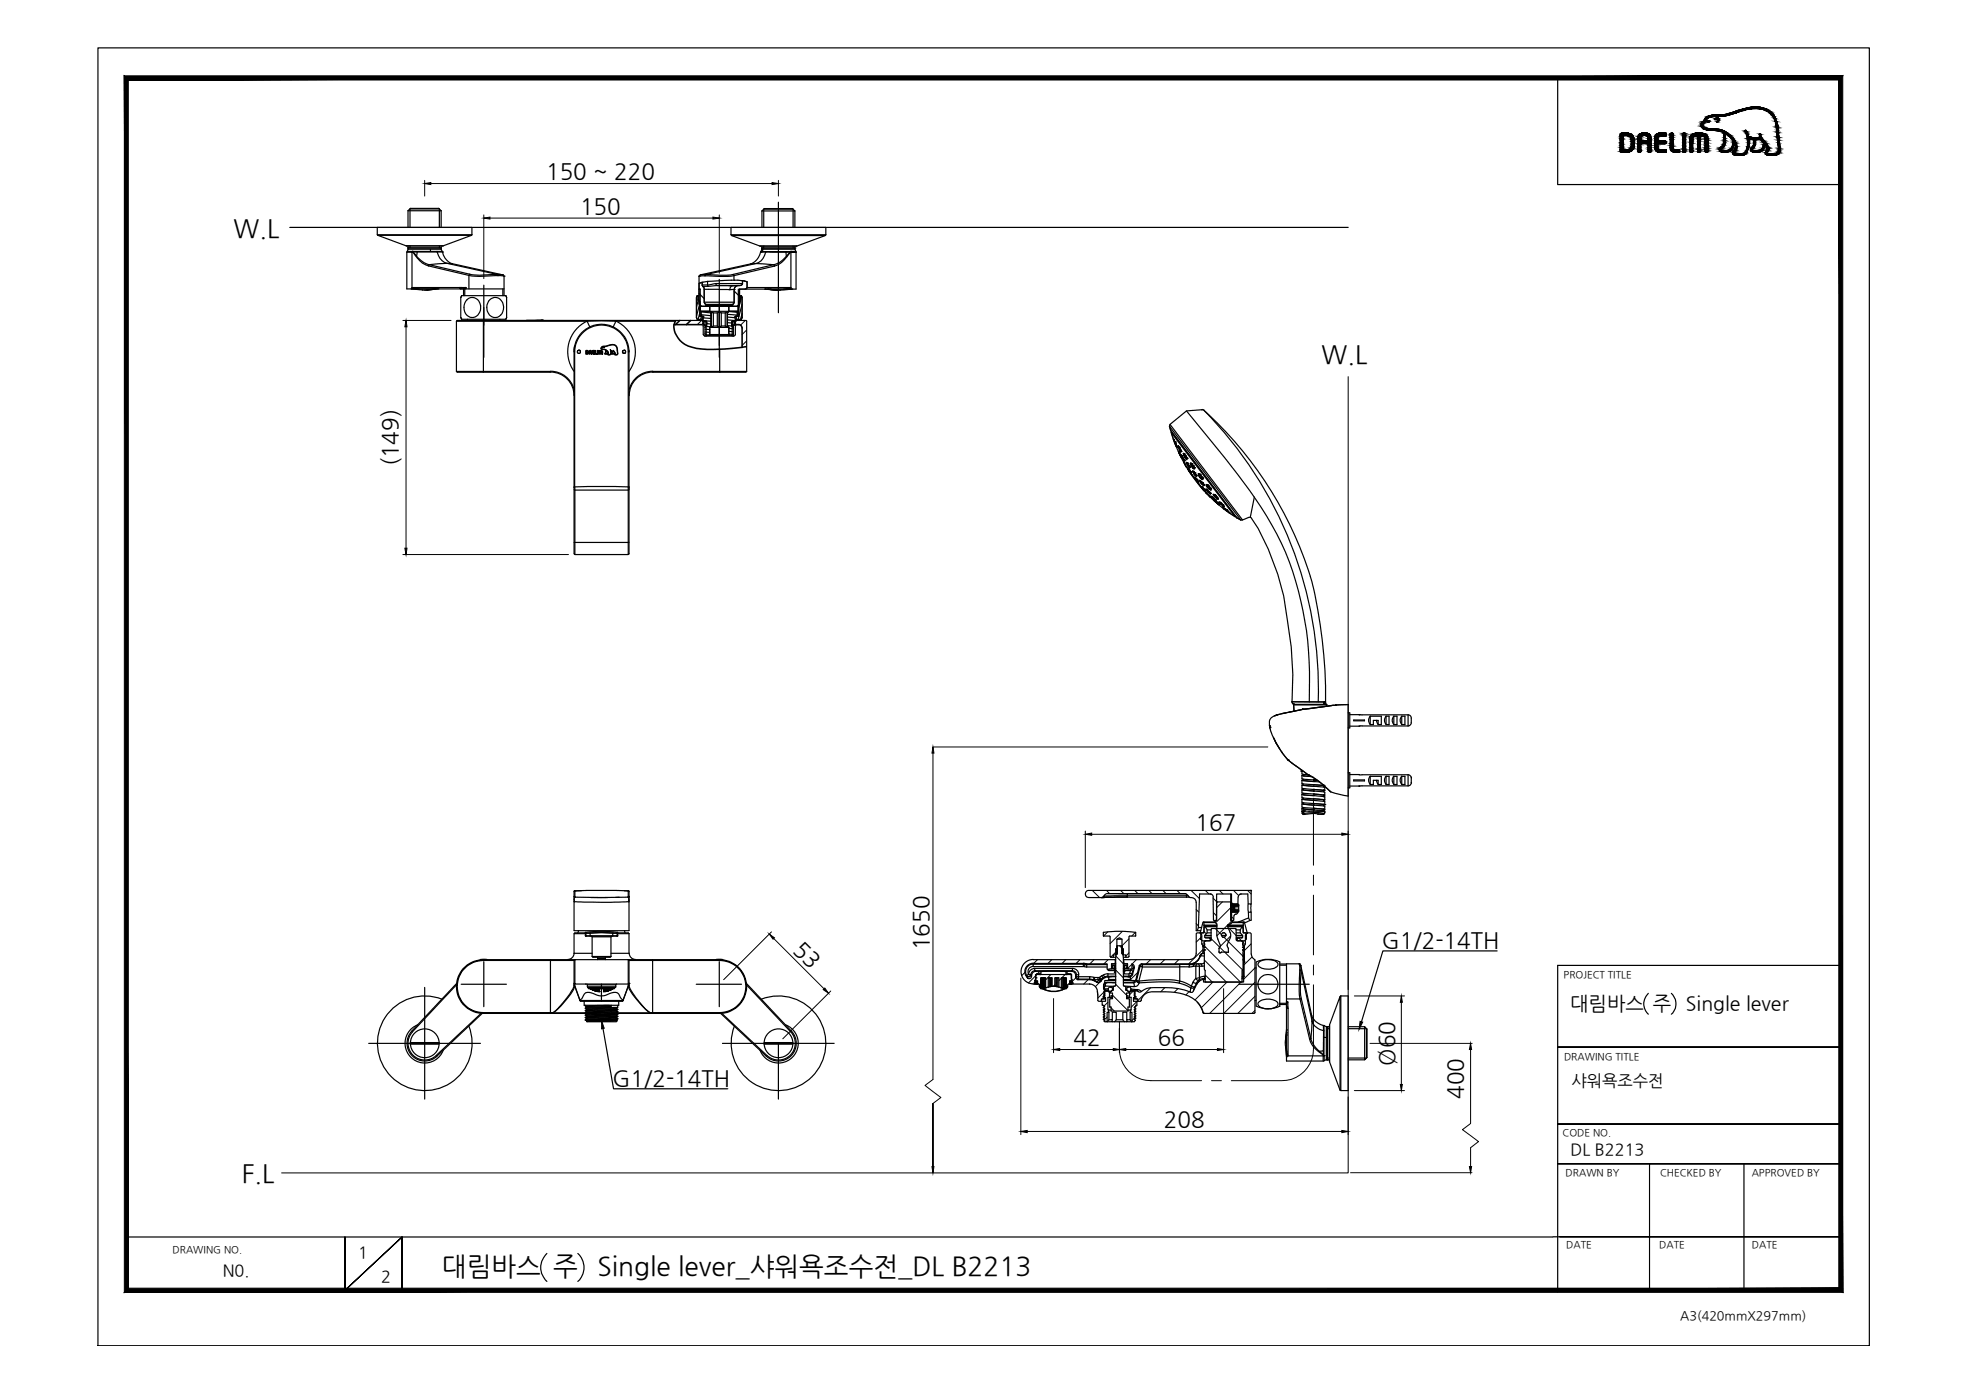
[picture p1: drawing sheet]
<svg xmlns="http://www.w3.org/2000/svg" width="420mm" height="297mm" viewBox="0 0 420 297" stroke-linecap="round" stroke-linejoin="round" font-family="sans-serif">
<defs><g id="words">
<g font-size="5.6">
<text x="94.3" y="272.2">대림바스 주</text>
<text x="127.5" y="272.2">Single lever_샤워욕조수전_DL B2213</text>
</g>
<g font-size="5.4">
<text x="49.8" y="50.6">W.L</text>
<text x="282" y="77.4">W.L</text>
<text x="51.6" y="252.2">F.L</text>
</g>
<g font-size="4.8">
<text x="116.5" y="38.2">150 ~ 220</text>
<text x="123.8" y="45.6">150</text>
<text x="84.9" y="99.5" transform="rotate(-90 84.9 99.5)">(149)</text>
<text x="255.1" y="177.1">167</text>
<text x="169.1" y="202.9" transform="rotate(45 169.1 202.9)">53</text>
<text x="198.2" y="202.8" transform="rotate(-90 198.2 202.8)">1650</text>
<text x="294.9" y="202.3">G1/2-14TH</text>
<text x="229.1" y="223">42</text>
<text x="247.1" y="223">66</text>
<text x="297.5" y="227.4" transform="rotate(-90 297.5 227.4)">Ø60</text>
<text x="130.7" y="231.7">G1/2-14TH</text>
<text x="312.2" y="234.5" transform="rotate(-90 312.2 234.5)">400</text>
<text x="248.4" y="240.5">208</text>
</g>
<g font-size="4.2">
<text x="335.1" y="215.4">대림바스 주</text>
<text x="359.8" y="215.4">Single lever</text>
</g>
<g font-size="3.5">
<text x="335.3" y="231.7">샤워욕조수전</text>
<text x="335.1" y="246.4">DL B2213</text>
<text x="76.4" y="268.5">1</text>
<text x="47.5" y="272.3">N0.</text>
<text x="81.3" y="273.6">2</text>
</g>
<text font-size="2.7" x="358.5" y="281.6">A3(420mmX297mm)</text>
<g font-size="2.1">
<text x="333.7" y="208.6">PROJECT TITLE</text>
<text x="333.7" y="226.2">DRAWING TITLE</text>
<text x="333.4" y="242.4">CODE NO.</text>
<text x="334.1" y="251">DRAWN BY</text>
<text x="354.2" y="251">CHECKED BY</text>
<text x="373.8" y="251">APPROVED BY</text>
<text x="36.8" y="267.4">DRAWING NO.</text>
<text x="334.2" y="266.4">DATE</text>
<text x="354.1" y="266.4">DATE</text>
<text x="373.8" y="266.4">DATE</text>
</g>
</g></defs>
<!-- layer: 0 -->
<g fill="#000" stroke="#000" stroke-width=".21">
<path d="M90.6 39.2l1.3-.2v.4zM164.7 39l1.4 .2-1.4 .2zM103.2 46.5l1.3-.2v.5zM152.1 46.3l1.4 .2-1.4 .3zM86.6 68.4l.3 1.3h-.5zM86.4 117h.5l-.3 1.3zM199.1 159.4l.2 1.3h-.4zM231.6 178l1.3-.2v.4zM286.3 177.8l1.4 .2-1.4 .2zM128.4 217.9l.5 1.5-.5 .2zM164.2 199.3l1.1 .8-.3 .3zM175.7 211.2l.3-.4 .8 1.1z"/>
<path d="M290.2 217.9l.6 .2-.8 1.5zM299 212.5l.2 1.4h-.4zM224.8 224l1.3-.3v.5zM237.6 223.7l1.3 .3-1.3 .2zM238.9 224l1.3-.3v.5zM259.8 223.7l1.3 .3-1.3 .2zM298.8 231.4h.4l-.2 1.3zM313.8 222.6l.2 1.4h-.5zM198.9 248.9h.4l-.2 1.4zM217.8 241.4l1.4-.2v.5zM286.3 241.2l1.4 .2-1.4 .3zM313.5 248.9h.5l-.2 1.3z"/>
<path d="M27.4 274.9l-.9 .9 365.9-.9zM26.5 275.8l365.9-.9 .8 .9zM392.4 17.1v257.8l.8 .9zM393.2 16.2v259.6l-.8-258.7zM27.4 17.1h365l.8-.9zM26.5 16.2h366.7l-365.8 .9zM26.5 16.2l.9 258.7v-257.8zM26.5 16.2l.9 258.7-.9 .9z"/>
</g>
<g fill="none" stroke="#000" stroke-width=".25">
<path d="M20.9 10.2h378v277h-378zM332.4 16.6v22.8h60.4M368.5 32.4h.1M61.8 48.5h225.9M153.5 59.6v16.7M166.1 43.2v23.5M97.4 68.6v10.7h5.8v-10.7h22.1M97.4 79.2l.2 .2M97.5 68.4h5.7v.2h-5.8zM97.6 79.4h5.6v-.1h14.3v.1h-14.3M103.2 68.4h46.8M103.2 60.8v15.5"/>
<path d="M117.5 79.4a5 5 0 0 1 5 5M117.5 79.2a5.2 5.2 0 0 1 5 3.9M122.6 73.8l-.1 1.3v28.8h.1M122.6 75.1h-.1a5.8 5.8 0 0 1 5.9-5.9 5.8 5.8 0 0 1 5.8 5.9h-.1M125.3 68.5a7.2 7.2 0 0 0-2.8 10.7M125.8 69.8l-.5-1.2h6.1l-.6 1.2M131.4 68.5a7.2 7.2 0 0 1 2.8 10.7M134.2 74.7v29.2h-.1M139.3 79.4a5 5 0 0 0-5 5M139.3 79.2a5.2 5.2 0 0 0-5 3.9M144.3 68.4l-.2 .2h-12.7M148.6 63.5l.2-.4h.2v.9l.3 .4v3.1h.5v.7h-1"/>
<path d="M148.6 67.8l.2 .3M148.6 63.4v4.4M149 64.1l-.4 1.4M149.2 61.7v3.2l.5 .5h.8l.2-.2-.1-.2M149.2 61.7h.1M149.2 61.7v-1.2l.6-.3v.6l.4 .6 .1 .4v2.7l.3 .5M149.2 62.6l1.1 1.1M149.3 64.7l-.7 2.8M149.3 66.7l-.3 1.5M149.4 65.4h2.1v1h-2.1zM149.6 66.6l2.1 .2M149.6 67.2l2.1 .2"/>
<path d="M149.7 67.5l-.2 .7M149.7 69.3l.4 .3M149.9 68.5l.8 .1 .1 .9M150 68.4l1.7 .2M150 68.9l.8 .1M150.1 69.6v1.8M150.1 68.7v.4l.6 .6v1.8M150.1 71.4l.3 .3M150.1 67.7l-.1-.2h-.4v-1.1h1.8l.3 .4v2.8l-.2 .3v1.5l-.2 .2M150.1 67.8l1.6 .2M150.4 71.7h6.2M150.4 70.2l1.1 .1"/>
<path d="M150.4 70.8l1.1 .1M150.4 69.4v.5M150.4 71.2v.5M150.7 69.7h.9M150.7 71.5h.6M150.8 69.1h.9M153.6 74.5v4.8h-14.3v.1h14.3M155.2 67.1l2.1 .1M155.2 67.7l1.6 .1M155.2 68.3l1.8 .1M155.2 68.8l1 .1M155.2 69.5l1 .1"/>
<path d="M155.5 65.4h2v1h-2zM155.5 66.5l1.8 .1M155.5 70.1l1 .1M155.5 70.7l1 .1M155.5 71.3h.9M156.2 68.9l.8 .1M156.4 65l.3-.5v-2.7a1.1 1.1 0 0 1 1.4-.9l.3-.2v-.8l1 .2-.1 1.5-1.5 .1v3.2l-.5 .5h-.9l-.1-.2 .1-.2M156.5 71.2v.5M156.7 62.1l1.1 1.1M156.8 67.7l.2-.2h.3v-1.1h-1.7l-.4 .4v2.8l.3 .3v1.5l.2 .2M156.9 69.6v1.8l-.3 .3M157 68.4h2.1"/>
<path d="M157 68.5h-.7l-.1 .2v.8l.3 .4v-.5M157.1 68.4l-.3 .3v.4l-.6 .6v1.8M157.1 67.5v.1M157.3 69.3l-.3 .3M158.3 63.3l-.7 2.4M158.4 63.5v4.3M158.4 64.9l-.9 3.3M158.4 66.9l-.4 1.3M158.4 63.5l-.2-.4h-.2v.9l-.4 .4v3.1h-.5v.7h1.1M158.4 67.8l-.2 .3M159.2 68.4l.1 .1v10.8M159.3 79.3h-5.7v.1h5.5"/>
<path d="M159.3 79.2l-.1 .2M159.4 60.1l-.5-.1a33.7 33.7 0 0 0-9.7 .5M256.4 87.4l-3.2 .3-3.5 2.9M122.5 104.1v-.2v.5M122.5 104.5v11.3M122.5 104.5h11.7M122.5 118.1l.2 .2M122.6 103.9h11.5M122.6 103.9v-28.8a5.7 5.7 0 0 1 5.7-5.7 5.7 5.7 0 0 1 5.8 5.7v28.8M122.6 103.9l.1 14.4h11.4v-14.4M134.2 115.8v2.3l-.1 .2M134.2 104.1v-.2v.5"/>
<path d="M134.2 104.2v11.6h-11.7v2.4M267.7 106.1l-.9 4.2M122.5 191.3l.1 .1M122.5 191.4l.1 1M122.5 190.3v.9M122.5 191.3h.1M122.5 192.4h.1M122.5 199.2h2.4M122.5 191.4h.1M122.5 191.4h.2M122.6 190.1l-.1 .1M122.6 192.4l5.7 .1 5.8-.1"/>
<path d="M122.6 191.5l-.1 .9M122.6 191.4h.1M122.7 191.4h11.4M122.7 190.1h11.4M122.7 190.1v1.3M122.7 190.1h-.2M122.8 191.4h.1M123.5 198.6l-.2 .5M124.2 190l-1.5 .2M124.9 199.7h.1M124.9 199.1h-2.2l-.2 .1v4.2M124.9 199.7h.2"/>
<path d="M125 199.7h6.7M125 199a25.2 25.2 0 0 1 6.8 0M125 198.9l.2 .2 3.1-.1 3.3 .1 .1-.1M125 199.2h.9v.5M125 199.2v.5h.9M125 199.2l-.1-.2v.7M125.1 199.1h-.1M125.9 199.2l2.4-.2 2.5 .2M125.9 199.7h4.9M125.9 199.7h.1M125.9 199.1h.1M126.1 191.5h3.6"/>
<path d="M126.2 199.7l.2 .2M126.4 199.9v4.2h4M126.4 199.9h4v4.2M130.6 199.7l-.2 .2M130.8 199.2h.9v.5h-.9M130.8 199.2v.5M130.8 199.1h.1M130.8 199.7h.1M131.4 191.5h.8M131.7 199.1h.1M131.7 199.7h.1M131.8 198.9v.1"/>
<path d="M131.8 199l-.1 .2M131.8 199.7h-.1M131.8 199.1h2.3l.1 .1M131.8 199v.7M131.8 199.2h2.4M133.2 190.1h.9M133.3 198.6l.1 .5M134 191.4h-.1M134.1 190.1l.1 .1M134.1 191.4l.1-.1v.2M134.1 190.1v1.3M134.1 190.1h.1"/>
<path d="M134.1 191.5l.1 .9h-.1M134.2 192l-.1 .4M134.2 190.3v.9M134.2 191.4v7.2h-11.7v-6.2M134.2 199.2v4.2h-3.8M235 191.5h-2.6a.76 .76 0 0 1-.8-.7 .76 .76 0 0 1 .8-.8h34.4l.2 .2v2.7M235 191.5l.6-.3 5-.1v.3zM235.4 199l.1 .7M235.5 199.7h1.2M235.5 199a25.2 25.2 0 0 1 6.8 0M235.5 198.9l-.1 .1M235.6 191.2a2.08 2.08 0 0 1 2-.5h3v.4h12.6v.3"/>
<path d="M235.6 191.5h-.5M235.7 191.2l-.5 .3M235.7 191.5h-.6M236.4 190.7h16.5l.3 .1a1.41 1.41 0 0 0 1.4 .8l.4 .2 .3 .7v6.1h.2l.2-.7M236.7 199.7l.2 .2v4.2M240.6 190.7h12.4M240.9 199.9v4.2l-.1 .1M242.3 199.7h-1.2l-.2 .2M242.3 198.9v.1M242.3 199v.7M253.2 190.8v.3h.3M253.8 191.4l-18.4 .1"/>
<path d="M255.5 198.6h.7M256.1 199.1h.6M256.7 196.8l-.6 2.3M256.7 196.8h.2M256.8 196.7l2.5 .1-2.4 .1v.5h2.8M256.9 198.9l-.1 .1M256.9 197.5v.1M256.9 197.4l.1 .1M256.9 197.5h2.8M257.1 197.8l.5 .6v.7l-.5 .5v.4l.1 .2h.9l.2 .2-.2 .4h-1.5l-.4-.4v-1.2l.2-.1h.5v-1.2zM257.1 200h1.3M257.1 199.6h1.3"/>
<path d="M257.2 197.8h2.5M257.6 199.1h.8M257.6 198.4h.8M258.2 190.8h-2.2l-.3 7.1h.7M258.2 190.8a.66 .66 0 0 1 .7 .6M258.3 190.8h.2M258.4 198.3v2.3M258.9 191.4v4.9M259 196.3l.1 .1M259.1 196.5h.3l.2-.3v-5.4h3.2l.1 5.7M259.3 196.5v.3l.3 .3M259.6 196.2h.1"/>
<path d="M259.6 197.1h.1M259.6 197.1l.1 2.4 .1 .7M259.6 192.6v3.9h-.3M259.7 192.6l.1-.1h2.8v4h.3M259.7 197.6h-2.8v1.3M260.6 199.6h1M260.8 200h.6M260.9 199.1h.4M261.9 197.6a2.92 2.92 0 0 1 .6 2.5l-.1 .4M261.9 197.5h3.4M261.9 197.6h3.3l.1 1.3M262 197.8h3.1l.2 .1v1.2h.9"/>
<path d="M262.6 197.2l-.6 .2v.2M262.6 193.1l.2-.2h1.3l.2 .4h-.8l-.3 .5 .3 .5h.8v.2l-.2 .1h-1.3l-.2-.1zM262.6 190.8v2.3h1.3M262.6 196.2h.1M262.7 193l-.1 .3M262.9 196.5h.2M262.9 196.8l-.2 .3M262.9 196.9h2.4v.5h-3.4M262.9 192.9l-.3 .9M263 196.7h2.4M263 196.5v.3M263 196.8h.1"/>
<path d="M263.1 192.9l-.5 1.3M263.2 192.9l-.5 1.6M263.2 193.8l-.2 .8M263.3 194l-.2 .6M263.4 192.9l-.6 1.7M263.4 194.2l-.1 .4M263.6 192.9l-.3 .7M263.6 194.3l-.2 .3M263.6 198.1h-5l-.1 .2M263.6 198.1l.2 .2v2.3l.3 .2M263.7 192.9l-.1 .4M263.7 194.3l-.1 .3"/>
<path d="M263.8 195.1l-.4 .1-.1 1.1-.2 .1M263.8 199.1h.9l.5 .5h-1.4M263.8 198.4h.9M263.8 200h1.4l-.2 .2h-1.2M263.9 192.9l-.1 .4M263.9 194.3l-.1 .3M263.9 194.5h-1.3l.1 1.7 .1 .2M264 192.9l-.1 .4M264 194.3l-.1 .3M264.1 194.7l-.3 .3M264.1 194.5v.2M264.2 191.4l-.1 1.7"/>
<path d="M264.2 193l-.1 .3M264.2 194.3l-.1 .3M264.2 191.4a.66 .66 0 0 1 .7-.6h1.4l.1 3.9M264.3 193.1l-.1 .2M264.7 198.4v.7M264.7 190.8h-.1M265 197.8l-.3 .6M265.2 199.6v.4M265.3 197.4v.2M265.3 196.8h.2l.6 2.3M265.3 198.9l.2 .1M265.8 199.1l.2 .1v1.2l-.4 .4h-1.6"/>
<path d="M266.3 192.9h.7v1.8h-.6v1.2l-2.2 .8M266.7 196.4l-1.2 .5M266.9 190h.1M267 194.7v1.7h-.3l-.3-.5M90.6 210.7v23.8M98.4 210h9.7M98.8 206.7a5.8 5.8 0 0 1 4.4-1.9v.1a5.6 5.6 0 0 0-5.6 5.6 5.6 5.6 0 0 0 5.6 5.6v.1a5.7 5.7 0 0 1-5.3-3.3 5.7 5.7 0 0 1 .9-6.2zM103.2 216.1h14.3v.2h7.5M103.2 204.8h14.3M103.2 216.3h14.3M103.2 205.2v9.6M118 216.1v.1"/>
<path d="M118 216.1h6.9M118.1 216.1v.2M122.5 209.9h.1M122.5 203.4a1.33 1.33 0 0 1-1.3 1.3M122.5 209.9v-5h-5v11.2h.5M122.5 210v.3a13.9 13.9 0 0 1-4.5 5.8M122.5 203.4h3.9M122.5 210.3l.1 .1M122.5 209.9l.1 .1M122.5 209.8l.2 .1M122.6 210.1l1.1 3.3M122.6 210.3v.3a16 16 0 0 1-4.6 5.5"/>
<path d="M122.7 210h-.2l1.2 3.4 .6-.6a1.21 1.21 0 0 1 1.8-.9 4.1 4.1 0 0 0 4.5 0 1.21 1.21 0 0 1 1.8 .9l.6 .6 1.2-3.4h-.1M122.7 204.8h-5.2v.1h-14.3M122.7 204.8l-.2 .1M123.7 213.5h4.6v.2h4.5l.2-.2M123.7 213.5l.2 .2h4.4M123.7 213.4v.1M124.7 213.7v.8h7.3v-.8M124.9 217.7h.1M124.9 210h.1M124.9 214.5v.2M124.9 215.1v.1M124.9 216.1v.1"/>
<path d="M124.9 216.6v.1M124.9 217.1v.1M124.9 217.6v.1M124.9 217.7l.3 .1M124.9 217.2l.3 .2M124.9 216.7l.3 .1M124.9 215.7l.3 .1M124.9 215.2l.3 .1M124.9 214.7l.3 .1M125.2 214.8l5-.2 .2-.1v.4l-5.5 .2M125.2 215.4l-.3 .3M125.2 217.5l-.3 .1"/>
<path d="M125.2 217l-.3 .1M125.2 216.5l-.3 .1M125.2 216l-.3 .1M125.2 214.9l-.3 .2M125.2 214.8v.1M125.2 215.3v.1M125.2 215.8v.2M125.2 216.3v.2M125.2 216.8v.2M125.2 217.4v.1M125.2 217.8v.1M125.2 217.9h.1"/>
<path d="M125.2 210l.1 .1M125.3 210.2h6.1v.4M125.3 210.2v.4h6.1M125.4 210.6v.1M125.4 210.7h5.9l-.3 .3h-5.4zM125.7 211h2.6M125.9 210.9l.2 .1M126 210.9l.1 .1M126 211h.1M126.1 211h.1M126.1 211l.1 .1M126.1 211.1h.1"/>
<path d="M126.1 210.9v.1M126.2 211h.1M126.2 211.1l.3 .2M126.2 210.9l.1 .1M126.2 211.1h.1M126.2 211l.4 .2h-.1M126.2 211.1l.3 .1M126.2 211.1h-.1h.1M126.3 210.9l.2 .1M126.4 210.9l.1 .1M126.4 204.1l.1 .1M126.5 211.2h.1z"/>
<path d="M126.5 211.3h.1M126.5 211v.2M126.5 211h.1M126.5 211l.1 .1M126.5 211.2l.1 .1M126.5 204.3h3.7M126.5 211.3l.4 .1M126.6 211h.1M126.6 211.1l-.4-.1v.1M126.6 211.1l.4 .1M126.6 211.3h.3M126.6 211l.3 .1"/>
<path d="M126.6 211h-.1l.2 .1M126.6 211.2l.3 .1M126.6 211.2h-.1M126.6 211v.3M126.9 211v.3M126.9 211.3l.2 .1M126.9 211.2l.1 .1M126.9 211.1l.4 .2M126.9 211.4l.1 .1M126.9 211h.1M127 211h.1M127 211.4l.6 .1"/>
<path d="M127 211l-.1 .1M127 211.5h.1M127 211.4h.3M127 211.4l.3 .1M127 211.1h.3M127 211.2l.3 .1M127 211.3l.3 .1M127.1 211.1l-.2 .1 .2 .1M127.3 211.1l-.3-.1v.4M127.3 211.4l.1 .1M127.3 211.5h.1M127.3 211v.5"/>
<path d="M127.3 211.3l.1 .1M127.3 211v.1M127.3 211.4l.3 .2zM127.4 211.4h-.1M127.4 211h.1M127.4 211.3l-.1-.2 .1 .1-.1 .1M127.4 211.4h.2M127.4 211l.3 .1M127.4 211.1h-.1M127.5 211v.3M127.5 204.3v.5M127.5 204.5h1.7"/>
<path d="M127.6 211.6h.1M127.7 211v.3l-.3-.1M127.7 211.1l.1 .1M127.7 211h.1M127.8 211l-.1 .1M127.8 211.2h.1M127.8 211.2l-.1 .1M127.8 211h.1M127.8 211v.2M127.9 211.2v.4h-.3M127.9 211.6h.1M127.9 211v.2"/>
<path d="M127.9 211.2v.4M127.9 211l-.2 .1M128.3 211h2.7M128.3 211v2.5h4.7M128.3 210v1M128.3 211h.1M128.7 219.5l2.2 12.8h24.4M128.8 211.2v.4h.3M128.8 211.6h.1M128.8 211v.2M128.9 211h-.1M128.9 211.2h-.1"/>
<path d="M128.9 211h.1M128.9 211v.2M128.9 211l.1 .1-.1 .1M128.9 211l.2 .1M129 211.2l.1 .1M129 211.2h.1M129 211.1l-.1 .1M129 211.1l.4 .1-.1 .1M129.1 211v.3l.2-.1M129.1 211.6h.1M129.2 204.3v.5M129.3 211v.3"/>
<path d="M129.3 211.5l-.2 .1M129.3 211.4h-.2M129.3 211.5l.1-.1-.3 .2M129.3 211.2l.1 .1M129.4 211.5h.1M129.4 211l-.3 .1M129.4 211.4h.1M129.4 211.5h-.3M129.4 211l.1 .1M129.4 211.5h-.1h.2M129.4 211v.5M129.5 211.1l.2-.1v.4"/>
<path d="M129.5 211.3l-.1 .1M129.5 211.4l-.1 .1M129.7 211.2l-.3 .1M129.7 211.4l-.2 .1M129.7 211.2l-.2 .1M129.7 211.4h.1l-.1 .1M129.7 211.5h.1M129.7 211.2h.2l-.2 .1M129.7 211.3h.2M129.7 211.4l-.3 .1M129.7 211l.2 .1M129.8 211l.1 .3"/>
<path d="M129.8 211h-.1M129.8 211.2l-.4 .2M129.8 211.4h-.3M129.8 211.1l-.1 .1M129.8 211.1h-.3M129.9 211.1l-.2 .1h.2M129.9 211.4h-.1M130 214.5l-5.1 .2M130.1 211v.3M130.1 211.2l-.3 .1M130.1 211h.1l-.1 .1M130.1 211l-.2 .1"/>
<path d="M130.1 211.1l-.2 .1M130.1 211.3h-.2M130.1 211h.1M130.1 211.2h.1M130.2 211.1l.3-.1v.1M130.2 211.3l-.3 .1M130.2 211l-.1 .3M130.2 211.3h.1M130.2 214.6v.2M130.2 211.2h-.1M130.3 211.2l-.2 .1M130.3 211l-.2 .1"/>
<path d="M130.3 211.2h-.1M130.3 211h-.2M130.3 210.9v.1M130.4 204.1l-.2 .1M130.4 210.9l-.1 .1M130.4 214.9l-.2-.1-5 .1M130.5 211.1l-.2 .1M130.5 211.1h.1M130.5 211h.1M130.5 211.1l-.3 .2M130.6 211.1l-.3 .1M130.6 211l-.1 .1"/>
<path d="M130.6 211l-.5 .2M130.7 211h-.2M130.7 211l-.1 .1M130.7 210.9v.1M130.8 210.9l-.1 .1M131.4 210.6l-.1 .1M131.5 217.2l-6.3 .3M131.5 216.7l-6.3 .3M131.5 216.2l-6.3 .3M131.5 215.2l-6.3 .2M131.6 217.7l-6.4 .2 6.5-.1M131.6 215.7l-6.4 .3"/>
<path d="M131.6 215.1l.2 .3M131.6 215.7l.2 .1M131.6 216.6l.2 .2M131.6 217.1l.2 .3M131.6 217.7l.1 .1M131.6 215.6v.1M131.6 217.6v.1M131.6 210l-.2 .1M131.6 216.3h7.1M131.7 217.8l-.2 .2-6.3-.1M131.8 214.9l-1.3 .3-5.3 .1M131.8 215.4l-.5 .2-6.1 .2"/>
<path d="M131.8 216l-.5 .1-6.1 .2M131.8 216.5l-.9 .1-5.7 .2M131.8 216.9l-.8 .2-5.8 .3M131.8 217.4l-.9 .2-5.7 .2M131.8 214.9l-6.9 .3M131.8 215.4l-6.9 .3M131.8 216l-6.9 .2 .3 .1M131.8 216.3v.2h-.7l-6.2 .2M131.8 216.9l-6.9 .3M131.8 217.4l-6.9 .3M131.8 217.4l-6.9 .2M131.8 216.8l-6.9 .3"/>
<path d="M131.8 216.3l-6.9 .3M131.8 215.8l-6.9 .3M131.8 215.4l-6.9 .2M131.8 214.5v.4M131.8 215.4h.1M131.8 215.8v.2M131.8 216.8v.1M131.8 217.4h.1M133 213.4v.1M134.1 204.8h-11.4v5.2h11.4M134.1 204.8h5.2v.1h14.3v-.1M134.1 204.8v5.2"/>
<path d="M134.1 204.8l.1 .1M134.1 210.1l-1.1 3.3M134.1 210.4v.2a16 16 0 0 0 4.6 5.5M134.1 210.3v.1M134.2 210.3l-.1 .1M134.2 209.8v.2M134.2 209.9h.1M134.2 209.8l-.1 .1M134.2 210v.3a13.9 13.9 0 0 0 4.5 5.8M134.2 209.8v-4.9h5.1v11.2h-.6M134.3 203.4a1.33 1.33 0 0 0 1.3 1.3M138.7 216.1v.1"/>
<path d="M138.7 216.1v.2M138.7 216.1h-7.1l.2 .2M138.7 216.1h.1M139.3 204.8h14.3M139.3 216.3h14.3M148.6 210h9.6M153.5 205.2v9.6M153.6 204.8a5.7 5.7 0 0 1 5.7 5.7 5.7 5.7 0 0 1-5.7 5.7v-.1a5.6 5.6 0 0 0 5.6-5.6 5.6 5.6 0 0 0-5.6-5.6zM153.6 216.1h-14.3v.2h-.6M219 208.2a.89 .89 0 0 1 1.1-.1 .51 .51 0 0 1-.2 .7 .51 .51 0 0 1-.7-.3zM219.1 208.2a.49 .49 0 0 0 .5 .2 .49 .49 0 0 0 .4-.4l.1 .4M220.5 204.8h17.5v.7"/>
<path d="M220.5 205.6h10.7v.7h-10.7zM220.5 210h.5M220.5 205.8h10.7M220.5 204.7a2.6 2.6 0 0 0-2.6 2.6 2.6 2.6 0 0 0 2.6 2.6M220.5 205.5a1.8 1.8 0 0 0-1.7 1.2 1.8 1.8 0 0 0 .5 2M220.5 205.7a1.53 1.53 0 0 0-1.5 1 1.53 1.53 0 0 0 .4 1.7 .49 .49 0 0 0 .5-.5M220.5 206.2a1.12 1.12 0 0 0-1 1.7M220.7 210v-.4l.3-.1v-1.5h1.1l.1-.7 1.6-.1 3.6 .1 .1 .7h1.2v1.5l.2 .1v.4h3.6M220.7 209.6h.1M220.8 206.6v.6a.83 .83 0 0 0-.8 .7M220.8 206.6h8M220.8 206.6a1.33 1.33 0 0 0-1.3 1.3"/>
<path d="M221 207.3l-.2-.1h8l-.1 .1M221 207.3l1.1 .1M221 207.3a.83 .83 0 0 0-.8 .8M221 209.1h.1M221 209.8l-.2 .1 .3 .1M221 208.7v.4l-.2 .1 .2 .2-.2 .2 .2 .1M221 208.6h.1M221 209.7v.1M221.1 208.7h.1M221.1 209.9h.1M221.1 210h.1M221.1 209.9v-.6h.3v.6"/>
<path d="M221.1 210h.6l.1 .1M221.1 209.9v-.6v.7M221.1 209.9h.3M221.2 207.8l-.1 .2v.6M221.3 207.8h.1M221.3 207.8h.6M221.4 209.3v.7M221.4 209.9h.1M221.8 210.2v.4M221.8 210.6l.1 .1M221.9 207.8h.1M221.9 207.8v.2h5.8v-.2"/>
<path d="M222 207.3h5.7M222.1 211h.3M222.2 208.6v2.2M222.2 210.8h.1M222.3 210.8l.4 .3M222.3 210.8h.1v.2M222.4 208.6v2.2h.3M222.5 210.8v.2M222.7 211.1v-.3h.2v.4l1.7 .4 1.1-.1 1-.3M222.7 211.1a4.8 4.8 0 0 0 4 0M222.9 208.6v2.2h.3l-.1-2.2h-.4v2.2v-2.2h-.4l-.1 2.2-.1-2.2v2.4l-.2-.3M223.2 210.8h.1"/>
<path d="M223.7 210.6l-.5 .2M223.9 208.6v2l.2-.1v-1.9h-.4v2.1l.2-.1M224.2 210.5h-.1M224.4 208.6v1.9h.1v-1.9h-.4v1.9h.3M224.6 210.5h.5M225.3 208.6v1.9h-.2v-1.9h.4v1.9h-.2M225.5 210.5h.1M225.7 208.6v2l-.2-.1v-1.9h.5v2.1l-.3-.1M226 210.6l.4 .2M226.4 210.8l.1-2.2h.4v2.2l.1-2.2h.4v2.2l.1-2.2v2.4M226.7 208.6v2.2h-.2M226.7 210.8h.2"/>
<path d="M226.7 210.8v.4M226.9 210.8v.3M227.1 210.8v.2M227.1 208.6v2.2h-.1M227.1 210.8h.3M227.2 210.9l-.5 .3M227.4 210.8h.1M227.4 210.8l-.2 .2v-.2M227.5 208.6l-.1 2.2M227.8 207.8h.1M227.8 210.7l-.3 .3h-.3M227.8 207.8h.6"/>
<path d="M228.2 209.9h.1M228.2 209.9v-.6h.3v.6M228.2 209.9v.1M228.2 209.3v.6M228.2 209.9h.3M228.4 207.8h.1M228.4 207.8l.2 .2v.6M228.5 210h-.6l-.1 .7M228.5 210h.2M228.5 209.3v.6zM228.5 210h.1M228.5 209.9v.1"/>
<path d="M228.6 208.7v.3l.2 .1-.2 .2 .2 .1-.2 .2 .2 .2M228.6 209.9h.1M228.6 209.9l.1 .1M228.7 210h.2M228.7 207.3l-1.2 .1M228.7 207.3a.83 .83 0 0 1 .8 .8M228.7 209.6h.2M228.8 209.8l-.2 .1M228.8 206.6l.1 .6a.83 .83 0 0 1 .8 .8M228.9 206.6a1.33 1.33 0 0 1 1.3 1.4M229.6 208.6v.2l.4 .3M229.6 208l-.1 .6v-.5"/>
<path d="M229.6 208h.6v.4h-.6M229.6 208l-.1 .1M229.7 208.4l.2 .4 .3 .1M230 209.1h2.5l1.2 .3a.78 .78 0 0 0 1 .2l.1-.2M230 209.1l.2-.2h2.3v-.5l1 .1-.2 .6M231.2 205.5l.4 .1M231.2 205.7l.4 .1M231.4 206.3h.5M231.5 205.6l.4 .1M231.5 205.8h4.7M231.5 205.8l-.1 .5-.2-.1M231.5 205.6v.2"/>
<path d="M231.9 205.7h4.3v1.1l.4 .3M231.9 205.7v.6M231.9 206.3h4.3M232.5 210a1.66 1.66 0 0 1 1.7 1.6l.1 1.9 .1 .2h.6v-.5h.3M232.5 209.1v-.2l.8 .2h-.1l.8 .5M232.5 210h.1M232.5 208.4h-2.3v.5M233.2 209.1h.2M233.2 209.1h1.4l-.6 .5zM233.5 208.5v.6M233.5 208.6h.8v.5M234.2 211.6l.1 .7"/>
<path d="M234.3 208.6h.3v.5M234.6 208.6l.4 .3M234.8 209.4a.49 .49 0 0 1-.7 .2M234.8 209.4h.1M235 208.9l-.2 .5M235 208.9l-.4 .2M235 213.7h.2M235.1 208.2l-.5 .4M235.2 213.7v.8l.5 .2-.3 .3M235.3 213.2h.6M235.4 208.7l-.4 .2M235.4 208.7l.3-.2v.1l-.3 .2z"/>
<path d="M235.4 212.7h.3M235.4 213.1h.5M235.4 208.8l-.6 .6M235.4 213.1l-.1 .1M235.4 215l.3 .2-.3 .3M235.5 210.9l.2 .4M235.5 210.2v.1M235.5 210.8l.1 .2M235.6 210.8l.2 .4 .3 .1M235.6 212.8l.3 .1v.8h-.7M235.6 210.3l.1 .2M235.7 211l.4 .3"/>
<path d="M235.7 208.5l-.3-.5-.3 .3 .3 .4M235.7 214.8l-.3 .2M235.7 211.4h.1M235.7 209.7h.5a.94 .94 0 0 0-.7 1.2v-.7M235.8 209.7l-.3 .5M235.8 216.8l-.4 .2 .3 .2-.3 .4 .4 .2M235.8 215.8l-.4 .2 .3 .2-.3 .3M235.8 215.3l-.4 .1 .3 .3-.3 .3M235.8 216.3l-.4 .2 .3 .2-.3 .3M235.8 217.3l-.3 .2M235.9 210.4h2M236 211.3l-.3 .1"/>
<path d="M236 211.3h.5M236.1 211.3l.1 .1M236.2 209.6h1.9M236.4 208.5l-.6 .1M236.4 208.3v.2h.2v.5M236.4 208.3h1.7M236.4 207.8l-.9 .2M236.4 208.3l-.7 .2M236.5 211.5h.1M236.5 208.4h.1M236.5 211.2a.44 .44 0 0 0 .4 .4 .44 .44 0 0 0 .5-.4M236.5 211.3h-.5"/>
<path d="M236.5 211.4h-.8v1.1l-.3 .2v.4M236.6 207.1h1.5h-.2M236.6 209l-.2 .2M236.6 216v1.6l-.4 .4h1.2l-.1-.4M236.6 215.5h.5M236.6 209h1.5M236.8 211.9l-.3-.4h-.9l.1 .1-.1 .2 .1 .1-.1 .2 .1 .7M236.8 211.9h.1M236.8 211.9v.9M236.9 204.1l.2 .1M236.9 211.6h.1M236.9 210.6h.1"/>
<path d="M236.9 210.6h.7M237.1 204.3h.5v-.5h.5v-1.3l.2-.2v-1.9l.6-.3 .5 .3v1.9l.3 .2v1.3h.5v.5h.5M237.2 205.7h.8v.9h-.1v-.6h-.6v.6h-.1zM237.2 206.6l-.1 .1M237.3 206v.6M237.3 206.6h.6M237.4 212.8h-1v2.7h.2v.5h-.4v2l-.6-.1M237.4 211a.47 .47 0 0 0-.6-.4 .47 .47 0 0 0-.3 .6M237.4 212.5h-.3v.3M237.4 211l.2 .2M237.4 211h.2M237.6 204.3h.5"/>
<path d="M237.8 207.2h.3M237.8 206.8l.1 .1M237.8 206.1h.1M237.9 207.2h.1M237.8 206.9h.1M237.8 206.2h.1M237.8 206.5h.1M237.9 207.5h.1M237.8 218h2.2M237.9 206.8h.1M237.9 206.8h-1.3v.3M237.9 206.4h-.1"/>
<path d="M237.9 206.8l-.1 .1M238 205.5l-.8 .2v.9M238 204.8h.1M238 205.5h.1M238 206.7l-.2 .1M238 205.7h.1M238 206.6h.1M238.1 208.3l-1.6 .1M238.1 207.4h-.2M238.1 209.2h-2.4v.5M238.1 208.4l-1.5 .1M238.1 209.7h-1.9a.5 .5 0 0 0-.3 .7l-.2 .2v.4h.8"/>
<path d="M238.1 207.5h-.2M238.1 203.8h.1M238.1 207.8h-1.7v.5M238.2 202.5h.1M238.2 217.6l-.4 .4h-.4M238.3 202.5l.1 .1-.1 .1M238.3 203.2l.1 .4-.2 .1-.1 .8v5.9l-.5 .1v.8h-.3l-.5 .3v.3h.6v1.2h-.6v1.8h.3v.8h3.6v-.8h.3v-1.8h-.6v-1.2h.6v-.3l-.5-.3h-.3v-.8l-.5-.1v-5.9l-.1-.8-.2-.3 .1-.1M238.3 202.7l.1 .1-.1 .4M238.3 203.2h.1M238.3 200.4h1.1M238.4 202.2l-.1 .3M238.4 202.1l-.1-.3h1.1l.1 .3"/>
<path d="M238.4 202.1v.1M239.4 202.3h.1M239.4 203.2l.1 .1M239.4 203.2h.1M239.4 202.5h.2M239.5 202.9h.1M239.5 202.4l-.1 .1 .1 .1M239.5 202.6l-.1 .1 .1 .1-.1 .4M239.5 202.2l-.1 .1M239.5 202.1v.1M239.5 202.3v.1M239.6 217.6l.4 .4h.4"/>
<path d="M239.6 203.8h.1M239.7 207h.2M239.7 207.3h.2M239.7 209.2h2.3v.3l-.2 .1M239.7 208.4l1.5 .1M239.7 204.8v.7M239.7 207.8h1.2v.5M239.7 204.3h.5M239.7 206.8h1.5v.3M239.7 209.7h2.1M239.8 204.8h14.1M239.8 205.5l.2 .1"/>
<path d="M239.9 207.3h.1zM239.9 207.6l.1 .1zM239.9 207l-.2 .1h1.5M239.9 206h.5v.6h-.3M239.9 206.6h-.2l.1-.9h.8v.9h-.2M239.9 207h.1M239.9 206.6l.1 .1zM239.9 206h.2M239.9 206v.6M240 206.7h-.3M240 206.3h.1M240 206.3l-.1 .1"/>
<path d="M240 207.3l-.3 .1M240.2 210.6h.7M240.2 211h.2l-.2 .2M240.4 212.5h.3v.3M240.4 212.8h1v2.7h-.7M240.4 217.6v.4h1.1M240.4 211a.44 .44 0 0 1 .5-.4 .44 .44 0 0 1 .4 .4M240.4 211.2l.1 .2 .4 .2M240.6 205.7v.9M240.6 206.6l.2 .1M240.9 211.6h.1M240.9 208.3l.3 .2"/>
<path d="M240.9 208.3h-1.2l1.3 .1M241 211.9h.1M241 208.4h-.1M241 211.9v.9M241.1 207.7l-.2 .1M241.1 207.7l.4 .1M241.2 211.5l1 .1v1.3h-.3v.8l1.5-.1a2.37 2.37 0 0 1 2.4-2h2.9a8.9 8.9 0 0 1 7.2 2.7l.5 .9 .3 .9M241.2 217.6l.3 .4M241.2 207.1h.1M241.2 215.5v2.1h-.8v-1.6h-.8v1.6h-1.4v-1.6h-.9v1.6h-.7M241.2 216h.3v2M241.2 208.5v.5h-1.5"/>
<path d="M241.2 207.1l-.1 .6M241.2 211.4l.8 .1M241.2 209l.3 .2M241.3 211.2v.2l-.4 .2M241.3 211.5l-.3 .4M241.3 211v.2M241.5 206.6l.3 .1M241.6 207.8l-.4 .4-.3 .1M241.6 205.9l.3 .5v.3M241.7 207.9l-.5 .5M241.8 209.6h-2.1M241.9 213.2h.9v.5"/>
<path d="M241.9 213.1h.5M241.9 209.7l.1 .8M242 217.5l.3-.2-.2 .1 .2 .3-.3 .3h-.5M242 215l.3-.2-.2 .1 .2 .3-.2 .4 .2 .2-.3 .2M242 206.5v-.5l-.5-.3v1l-.3 .4M242 206.5l-.3 1.5-.2-.2 .3-1.1M242 206.5l-.2 .2M242.1 217.9h.1M242.3 211.4l-.3 .1v1l.4 .2h-.2M242.3 215.3l-.3 .1M242.3 215.8l-.2 .2 .2 .3-.3 .2M242.3 216.3l-.2 .2 .2 .3-.3 .2"/>
<path d="M242.3 216.8l-.2 .2 .2 .3M242.4 209.1l-.4 .4M242.4 213.1l.1 .1M242.4 212.7v.4M242.5 211.4l.4 .2M242.5 211.3l.7 .4 .3-.1M242.5 211.3h-1.2l1 .1M242.5 211.3l-.2 .1M242.6 209.2l.1 .4 .4 .1M242.6 213.7v.8h-.3v.3M242.8 211.1l-.3 .2M243.1 209.7l-.1-.3a26.6 26.6 0 0 1 8.7 0l-.1 .4"/>
<path d="M243.1 206.1l.2 .1 .5-.4v.5l-.5-.1-.8 3-.1-.1zM243.6 205.7l.2 .1M243.6 205.7h10.3v.1M243.6 205.7l-.4 .3M243.8 205.8h7.9v.5h-7.9l-.8 3.1-.4-.2-.1 .2a.52 .52 0 0 1-.7 .2M251.6 209.8a23 23 0 0 0-6.4-.2l-2.1 .1-.1 .3a.97 .97 0 0 1-1 .5l-2.2-.1M251.6 209.8l1.3 .4 1.2 .6-.1 .9a11.4 11.4 0 0 0-5.3-1 6.9 6.9 0 0 0-5.2 .9l-.5-.4-1.7-.2M251.7 206.3v3.1l1.4 .4 1.1 .6 .4-.8M251.8 205.8h2.1M251.8 206.3h2M254.2 210.4l.7 .2a.54 .54 0 0 1-.8 .2zM254.6 209.6l.7 .2"/>
<path d="M254.7 206.2h.5v2.6l-.6 .8M254.7 205.7v.5l-1 .1 .2-.5M254.8 205.7h-.2M254.9 210.6l-.2 .9M255 205.7l-.3 .5M255.3 209.8l-.4 .8M255.5 205.7l-.3 .5h.7l-.3-.5M255.5 213.8l.7 1 .5 1.3M255.9 209.1l-.6 .7 .1 .2-.7 1.5a.44 .44 0 0 1-.7 .2M255.9 208.6v.4M255.9 208.6l-.7 .2 .3 .3 .3 .1M256.1 203.9a2.75 2.75 0 0 1-1.6 1.8h.2l-.8 .1"/>
<path d="M256.1 203.9a2.86 2.86 0 0 1-1.5 1.8h2l.3-.2M256.1 203.9h.1M256.1 203.9l.9 .1M256.1 203.9a2.26 2.26 0 0 1-2.2 1.8M256.2 205.7l.3 .5M256.4 201.4h.6M256.5 206.2h-.6v2.4M256.6 203.4h.1M256.6 203.4h.4M256.6 203.4l-.3 .2-.2 .3M256.6 203.4l.4 .1M256.6 203.4l-.4 .5"/>
<path d="M256.7 201.8l-.3-.4v-1.9l-.3-.4h-.7l-.1 .1v4.2a1.33 1.33 0 0 1-1.4 1.3M256.7 201.8h.1M256.7 201.8v.1M256.7 216.1l.2 .2h10.7M256.7 201.8l.1 .3M256.7 201.9v1.5M256.8 216.1l.1 .1M256.8 208.8l-.9 .2M256.8 203.1l.2 .1M256.8 202.1h.2M256.8 202.8h.2M256.8 202.7v.4"/>
<path d="M256.8 201.7v.1M256.9 201l.1 .6M256.9 205.5h.1M256.9 216.2h.1M257 206.1l-.5 .1M257 203.2v3.7M257 205.5h-.1M257 201.7l-.2 .1M257 206.8l.2 .3M257.1 202.1h.1M257.1 208.8h.1M257.1 201.6v.1"/>
<path d="M257.1 202.2h.1M257.1 202.7h.1M257.1 208.3l-1.1 .3M257.1 202.2l-.2 .2 .2 .3M257.2 208.4l-.4 .5M257.2 207.2v2.3M257.2 209l-1 .2-.8 .8M257.2 208.8l-.4 .1M257.2 209.5h.1M257.2 200.8l-.3 .2M257.2 209.6h7.8M257.4 200.8h.9"/>
<path d="M257.4 200.7l-.2 .1M258.1 200.2h.3M258.2 200.3h.2M258.3 200.6h.1M258.3 200.4h.1M258.4 200.6l-.1 .1M259.8 200.3l.6 1.4M260.1 203.2l.1 .1M260.1 203.1h.1M260.1 202.4v.7M260.1 202.4h.1M260.2 203.3h.1"/>
<path d="M260.3 203.3h.2M260.4 201.7l-.3 .7M261.6 203.2l-1.1 .1M261.6 203.2l.1 .1M261.9 201.7l.3 .7M262.1 203.2h-.4M262.1 203.2h.1M262.1 202.4v.7M262.2 203.1l-.1 .1M262.4 200.5l-.6 1.2M263.8 200.4h.2v.2M263.8 200.6l.2 .1"/>
<path d="M264 200.3v.1M264.1 200.2l-.3 .1M264.3 210h15.1M264.8 200.7l.2 .1M265 200.8l.2 .1v.7l.2 .2M265 207.2v2.3M265.1 209.5h-.1M265.1 202.7h.1M265.1 202.2h.1M265.2 202.7h.1M265.2 201.4h.6M265.2 202.2l.2 .2-.2 .3"/>
<path d="M265.2 207v1.4l-.2 .1M265.2 202.8h.2M265.2 208.7l-.2 .1M265.2 208.3l.2-.1-.2 .4M265.2 202.1h.2M265.2 208.4l.1 .3M265.2 203.5l.3 .3v1.5M265.2 206.8l-.1 .3M265.2 204.7l.2 .2h-.2M265.2 203.2v3.7M265.3 203.8l.1 .4-.1-.2M265.4 208.7v.9h-8.6v-.7"/>
<path d="M265.4 208.7l-.4 .2M265.4 203.1l-.2 .1M265.4 201.7l.1 .1M265.4 202.7l.1 .1M265.5 201.9v6.5M265.5 203.8v4.6M265.5 205.3h.1M265.5 202.8v.2M265.5 208.4l-.1 .3M265.5 203l-.1 .1M265.5 202l-.1 .1M265.5 201.8l.3-.4v-1.9l.4-.4h.6l.2 .1v4.4a1.33 1.33 0 0 0 .8 1.2"/>
<path d="M265.5 201.8v.2M265.6 201.8l-.1 .1M267.7 204.8l.1 .1M267.8 216.1l-.2 .1M267.8 204.9v11.2M319.5 202.9h-24.4l-4.6 15.1M351.7 212a3 3 0 0 0 0 4.4M356.6 212a3 3 0 0 1 0 4.4M392.8 206h-60.4v69.7M78.7 222.6h23.8M87.5 222.5h6.2M87.5 222.8h6.2"/>
<path d="M87.9 220a3.8 3.8 0 0 0 .1 5.3 3.8 3.8 0 0 0 5.2 .1M88 220.2a3.6 3.6 0 0 0 .1 5 3.6 3.6 0 0 0 5 0M154.2 222.6h23.8M163.1 222.5h6M163.1 222.8h6M166.1 222.6v11.9M168.7 220.2a3.6 3.6 0 0 1 0 5 3.6 3.6 0 0 1-5 0M168.9 220a3.8 3.8 0 0 1-.1 5.3 3.8 3.8 0 0 1-5.3 .1M332.4 223.4h60.4h-60.4M332.4 239.9h60.4h-60.4M332.4 248.3h60.4h-60.4M352 248.3v27"/>
<path d="M372.1 248.3v27M27 275.3h.1M27 264h304.4M73.6 264v11.4l12.2-11.4-12.2 11.4zM85.8 275.4v-11.4v11.4M116.7 267.5a4 4 0 0 0 0 5.9M123.3 267.5a4 4 0 0 1 0 5.9M331.4 263.9h61.4h-59.9M341 275.3h51.8"/>
<circle cx="150.4" cy="69" r=".4"/>
<circle cx="156.6" cy="69" r=".4"/>
<circle cx="261.1" cy="199.5" r=".49"/>
<circle cx="90.6" cy="222.6" r="3.1"/>
<circle cx="166.1" cy="222.6" r="3.1"/>
</g>
<path d="M287.7 80.4v169.9h-227.6" fill="none" stroke="#000" stroke-width=".21"/>
<!-- layer: DEF_LAYER_SYMBOL -->
<g fill="none" stroke="#000" stroke-width=".25">
<path d="M125 74.8a.38 .38 0 0 1 .6 .3 .38 .38 0 0 1-.6 .4zM125.1 74.9a.28 .28 0 0 1 .4 .3 .28 .28 0 0 1-.4 .3zM125.7 74.9a.32 .32 0 0 1 .4-.1 .32 .32 0 0 1 .2 .4v.3h-.2v-.3h-.3v.4h-.1zM125.8 74.9h.3v.2h-.3zM126.5 74.8h.4l-.4 .2v.1h.4v.1h-.4l.1 .3 .3 .1-.5-.1zM126.9 75.6h.1M127 74.8h.2v.6l.2 .2-.3-.1zM127.4 75.6h.1M127.6 74.8v.8zM127.9 74.9a.45 .45 0 0 1 .6 0 .45 .45 0 0 1 0 .7v-.6l-.2-.1v.6h-.2v-.6h-.1v.6l-.2 .1zM128.3 74.1l.4-.2h.5a2.44 2.44 0 0 1 2.2-.1l.3 .6a1.17 1.17 0 0 1-.1 1.3h-.4l.1-.2-.2-.3-.2 .4h-.4v-.2a.22 .22 0 0 0 .1-.3 .22 .22 0 0 0-.2-.2l-.1 .7-.2 .1h-.4v-.5a.44 .44 0 0 1-.2 .3 .44 .44 0 0 1-.5 0l.1-.1a.47 .47 0 0 0-.1-.8h-.6l-.2-.2zM128.4 74.1l.2-.1 1.8-.4a1.05 1.05 0 0 1 1.1 .3 1.05 1.05 0 0 1 .2 1v.7l-.4 .1v-.3l-.4-.6v.1a.55 .55 0 0 1-.7-.3 .66 .66 0 0 1-.3 1.1h-.2a.89 .89 0 0 0-.2-.9 .89 .89 0 0 0-.9-.3l-.3-.1z"/>
<path d="M128.5 74.2h.1zM128.8 74.1l.2-.1-.1 .2 .1-.1zM129.3 74.7l.4 .4-.2 .4h-.4l.2-.3zM130.7 74.9h.1a.28 .28 0 0 1 .2 .4 .28 .28 0 0 1-.5 .1z"/>
</g>
<!-- layer: DEF_LAYER_ASSEM_MEMBER -->
<g fill="none" stroke="#000" stroke-width=".25">
<path d="M80.5 48.5h20.2v1.6h-20.2zM80.5 50.1l.1 .1M80.6 50.2h20l-6 2.3h-7.9zM86.9 53.7h1.1M87.1 53.2l-.2 .6M87.1 45l.5-.5h6l.5 .5M87.1 45v3.5M87.1 52.5v.7M87.1 45h7M87.1 52.9h7M87.1 53.2h7M87.5 48.5v-3.9h6.3v3.9"/>
<path d="M87.5 52.5v.4M87.9 53.8v7.6l.5 .3M87.9 53.7l.2 .1M87.9 53.7v.1M87.9 53.8h-1.1v7.9h20.8M88 53.7h.1M88 53.7h3.9M88 53.7l.8 1a5.3 5.3 0 0 0 2.6 2M88 53.7h-.1M88.1 53.8h.9M88.1 53.8a7.1 7.1 0 0 0 3.5 2.7M89 53.8l-.1 .9"/>
<path d="M89 53.8h4.3M91.4 56.7l8.7 2.1M91.6 56.5l-.2 .2M91.6 56.5l8.6 2M91.8 53.2l.1 .5M91.9 53.7h1.3M93.2 53.7h1.1l.1 .1M93.2 53.7l.1 .1M93.3 53.8h1.1M93.3 53.8a3.1 3.1 0 0 0 2.1 2.4M93.8 52.5v.4M94.1 45v3.5"/>
<path d="M94.1 52.5v.7M94.2 53.2l.2 .4M94.4 53.8h.1M94.4 53.8a3.3 3.3 0 0 0 2.1 2.5M95.4 56.2l-3.8 .3M95.4 56.2l1.1 .1 10.7 2.3M95.4 56.2l10.7 2.4-3.8 .1-2.1-.2M100.1 58.8l2.2 .2 4-.2M100.1 58.8v2.9M100.2 58.5l-.1 .3M100.7 50.1l-.1 .1M106.3 58.8l1.3 .1"/>
<path d="M107.2 58.6h-1.1l.2 .2M107.2 58.6h.1M107.2 58.6l.2 .1 .2 .2M107.6 58.9v4.2M107.6 58.9h.1M149.2 59h.1M149.2 59v5.9l.5 .5M149.5 58.6h1.1l-.2 .3M149.5 58.6l-.3 .4M150.4 58.9l-1.2 .1M156 48.5h20.2v1.6h-20.2zM156 50.1l.1 .1"/>
<path d="M156.1 50.3h20l-6.1 2.2h-7.8zM156.4 58.6l.2 .2M156.6 58.8l-1.3 .2-4.9-.1M156.6 58.8v1M158.4 59.9v.6M160.2 56.3l-10.7 2.3M161.3 56.2l3.8 .3M161.3 56.2l-1.1 .1M161.3 56.2l-10.7 2.4 4.6 .1 1.2-.1M162.3 53.8a3.3 3.3 0 0 1-2.1 2.5M162.3 53.8h.1M162.5 53.2l-.1 .4"/>
<path d="M162.6 45l.5-.5h6l.5 .5M162.6 45h7M162.6 45v3.5M162.6 52.5v.4M162.8 53.2l-.2 .5M163 48.5v-3.9h6.2v3.9M163 52.5v.4M163.4 53.8h-1.1M163.4 53.8h4.3M163.4 53.8a3.1 3.1 0 0 1-2.1 2.4M163.4 53.7h5.3M163.4 53.7h-1l-.1 .1"/>
<path d="M163.4 53.7v.1M165.1 56.5l.2 .3M165.1 56.5l-8.7 2.1M165.3 56.8l-8.7 2M167.7 53.8h.9M167.7 53.8l.1 .9M167.8 54.7a4.7 4.7 0 0 1-2.7 1.8M168.6 53.8l-.8 .9M168.7 53.7l.1 .1M168.7 53.7h.1M168.7 53.7h1.1M168.8 53.8h.1"/>
<path d="M168.8 53.8h-.2M168.8 53.8l-.8 1a5.7 5.7 0 0 1-2.7 2M168.8 53.8v7.6l-.5 .3M168.8 53.9h1.1v7.8h-12.1v3.2l-.5 .5M169.2 52.5v.4M169.6 52.9h.1M169.6 52.5v.7h-7.1M169.6 52.9h-7.1v.3M169.6 45v3.5M169.7 53.2l.1 .4M169.8 53.7l.1 .1M176.2 50.1l-.1 .1"/>
<path d="M87.7 61.7h.1M87.8 61.6l2.4 .3M88.8 61.6l.1 .1M88.8 61.6l.7 .1M90.6 61.9h.5M91.1 61.9h.1M92.4 61.7h.1M92.4 61.7h.5M92.4 61.7l-2.3 .2M92.9 61.7h.1M92.9 61.7l-1.8 .2M93.5 61.7h.1"/>
<path d="M93.5 61.6l-2.4 .3M98 61.4h.4M98 61.4l.3 .3 .1-.3M98 61.4h-10.1l.9 .2M98.4 67.8l.1 .3M98.4 61.4l.1 .3M98.4 61.4h1M98.5 63.1l-.1 .4M98.9 61.7v1.4M99.2 61.7v1.4M99.4 61.5l-.1 .2M99.4 61.4l-.8 .3"/>
<path d="M99.4 61.4v.1M99.4 61.5v.2M99.6 64a1.79 1.79 0 0 1 2.2-.2 1.79 1.79 0 0 1 .8 2 1.8 1.8 0 0 1-1.9 2 1.8 1.8 0 0 1-1.7-2.2 2.3 2.3 0 0 1 .6-1.6zM99.8 68.1l-.1 .2M104.5 64a1.68 1.68 0 0 1 1.8-.4 1.68 1.68 0 0 1 1.1 1.4 1.95 1.95 0 0 1-.4 2.1 1.95 1.95 0 0 1-2 .5 2.33 2.33 0 0 1-.5-3.6zM106.7 68.1v.2M107.3 61.7v1.4M107.9 63.1h-9.4l-.2 .4v4.3l.2 .3h9.4M107.9 63.1l.2 .4v4.3l-.2 .3M107.9 63.1l.2 .4M108.1 67.8l-.2 .3M115.5 68.3h.4"/>
<path d="M115.8 68.3h-3.5M123.5 74.7h.1M133.2 74.7h.1M133.2 74.7l.1 .1a.32 .32 0 0 1 .2 .3 .32 .32 0 0 1-.3 .3M133.2 75.4h.1M133.2 74.7l-.4 .3 .1 .3 .3 .1M148.6 67.8l.2 .3M148.6 63.5v4.3M148.8 68.2h1.2M149 64l.3 .4v3.1h.7l.2 .2M149 64h.2M149 63.1v.9"/>
<path d="M149.2 61.7h.1M149.2 63.1h-.4l-.2 .4M149.4 65.4h8.1v1h-8.1zM149.4 61.7v3.4M149.6 66.4v1.1M149.8 68.4l.3 .3M149.8 60.8l.2 .3M149.8 60.3v.5M149.8 67.5v.7M150 61.1l.3 .7M150.1 68.7v.4l.6 .6M150.1 68.7h.1"/>
<path d="M150.1 67.7l-.2 .8h.7M150.3 61.8h5.4M150.3 61.8v2.7h6.4v-2.7M150.3 64.5l.3 .4M150.4 68.6h.4M150.4 69.4h.4M150.6 65h5.8M150.6 65h.1M150.6 68.5l.2 .2v.8l-.4 .4v1.3l.4 .4h5.4l.3-.4v-1.3l-.3-.4v-.8M150.7 65h5.6M150.7 65.2h5.6M150.7 65.2l-.2 .2"/>
<path d="M150.7 65v.2M150.7 71.5v.2M151 60.8l.1 .3M151 60.8h-1.2M151 60v.8M151.1 61.1h-1.1M151.4 66.4l.3 .4M151.5 69.9h4M151.5 71.4h4M151.5 71.4l-.2 .2M151.5 65.4v1M151.5 69.9v1.5"/>
<path d="M151.7 66.8h.1M151.7 69.6h.1M151.7 69.6l-.2 .3M151.7 66.8v2.8M152.2 66.8l-.4-.2v3.2l.4-.2M152.2 66.8h.9M152.2 69.6h.9M152.2 66.8v2.8M152.8 60.5l.2 .4-1.9 .2M152.8 60.5l-1.8 .3M152.8 60.5h5.6M153.1 69.6l.4 .2"/>
<path d="M153.1 66.8v2.8M153.5 66.6l.4 .2M153.5 66.6l-.4 .2M153.5 66.6v3.2M153.9 69.6l-.4 .2M153.9 66.8h.9M153.9 69.6h.9M153.9 66.8v2.8M154.8 66.8l.4-.2v3.2l-.4-.2M154.8 66.8v2.8M155.2 66.8h.1M155.2 69.6h.1"/>
<path d="M155.2 69.6l.3 .3M155.2 66.8v2.8M155.5 71.4l.2 .2M155.5 65.4v1M155.5 69.9v1.5M155.6 66.4l-.4 .4M156.2 69.4h.3M156.2 68.6h.3M156.2 71.5v.2M156.3 65.2l.1 .2M156.3 65v.2M156.3 61l-.4 .3-.2 .5"/>
<path d="M156.3 68.5l-.1 .2M156.4 65h-.1M156.7 61.8h-1M156.7 61.8h.1M156.7 64.5l-.3 .4M156.7 68.7h.1M156.8 67.7l.2 .8h-.7M156.8 68.7v.4l-.6 .6M156.9 68.2h1.3M157 67.5l-.2 .2M157.1 67.5v.7M157.1 68.4l-.3 .3"/>
<path d="M157.3 66.4v1.1M157.4 60.9h-4.4h4.5M157.4 60.9h.1M157.5 60.9a.87 .87 0 0 0-.8 .9M157.6 61.7v3.4M157.8 63.1h.4l.2 .4M157.8 64h.2M158 64l-.4 .4v3.1h-.6M158 63.1v.9M158.4 63.5v4.3M158.4 67.8l-.2 .3M158.4 60.5l-.2 .3-.7 .1"/>
<path d="M159.4 61.4l-.4 .3M159.4 61.4h9.4M159.4 60.1v1.3M163.2 61.7h.1M163.3 61.7l2.3 .2M163.9 61.7h.4M163.9 61.7l2.2 .2M163.9 61.7h.1M164.3 61.7l2.3 .2M164.3 61.7h.1M167.8 61.6v.1M168.8 61.4l-1.6 .3"/>
<path d="M169 61.7h.1M169 61.7l-2.4 .2M249.6 90.9l.2 1M249.7 90.6l15.4 20.3h-.3M249.7 90.6l-.1 .3M249.8 91.9l14.1 18.6M249.8 91.9l-.3-1 15.3 20.1-.9-.5M249.9 92.3l13.7 18-1.4-.9M249.9 92.3l.5 1.5M250 92.1v.1M250.4 93.8h.1M250.4 93.8l.2 .5"/>
<path d="M250.4 93.8l.5 1.4-.3-.9M250.6 94.3h.1M250.6 94.1l.1 .4M250.6 94.1l.1 .1M250.7 94.2l.1 .1M250.7 94.2l.3 .7M250.7 94.5l.4 .8-.1-.4M250.7 94.5l.5 1v-.1M250.8 94.3h.1M250.8 94.3v.1M250.8 94.4l.2 .5M250.8 94.5l.1 .1"/>
<path d="M250.8 94.5h.1M250.9 95.2l.6 1.2M251 94.9h.1M251 94.9l.1 .5M251 94.8v.1M251.1 95.4h.1M251.2 95.3v.1M251.4 95.3l.6 1M251.4 95.3l.6 1.2v-.2M251.5 96.4h.1M251.5 95.2l-.1-.1v.2M251.5 95.2l.4 .7"/>
<path d="M251.5 95.2l.1 .2M251.5 95.2l.2 .3M251.5 96.3h.1M251.5 96.4l.1 .2M251.6 96.6l.2 .5M251.6 96.6l-.1-.1 .3 .5M251.6 96.5l.3 .5M251.6 96.4l.1 .4M251.6 96.6h.1M251.6 95.4l.1 .1M251.6 96.6l.1 .1M251.7 96.7l.1 .4"/>
<path d="M251.7 95.5h.1M251.7 95.5v.1M251.7 95.6l.2 .3M251.7 95.5l.2 .4M251.7 96.7v.1M251.7 96.8l.2 .2M251.8 97.1h.1M251.8 97.1l1.7 3.1M251.8 97l.2 .5M251.9 97h.1M251.9 95.9v.2M251.9 97l.1 .5"/>
<path d="M251.9 97l.2 .6-.3-.5M251.9 95.8l.1 .3M251.9 96.1h.1M251.9 96.1l.1 .2M252 96.3h.1M252 96.2v.1M252 97.5h.1M252.1 97.4l.2 .1M252.2 97.3h.1M252.2 97.3l-.1-.1 .7 1.2-.5-.9M252.2 97.3l.1 .2M252.2 97.2v.1"/>
<path d="M252.2 97.3l.1 .1M252.2 97.4h.1M252.3 97.5l.4 .8M252.3 97.5l.2 .4M252.3 97.3v.1M252.3 97.2v.1M252.3 97.3h.1M252.3 97.4l.4 .9M252.3 97.4l.1 .1M252.5 96.8l.1-.1 .1 .1M252.5 96.8l.6 1 .1 .2 .1-.2v.3l-.5-.4zM252.6 98.6l.1 .3"/>
<path d="M252.6 98.6v.1M252.6 98.6h.1M252.6 98.7l.5 .8M252.6 98.6l.1 .1M252.7 96.9h.1M252.7 97l.5 .6M252.7 96.9v.1M252.7 98.1h.1M252.7 98.3h.1M252.7 96.8l.3 .4M252.7 96.9l.3 .4M252.7 96.8v.1"/>
<path d="M252.8 98.9v.1M252.8 99h.1M252.8 99l.1 .2M252.9 99.2h.1M252.9 99.3l.2 .2M253 97.2l.1 .1M253 97.2v.1M253 97.3l.2 .5M253.1 97.3h.1M253.1 99.5h.1M253.1 97.3v.1M253.1 99.5v.1"/>
<path d="M253.1 99.6h.1M253.1 99.6l.1 .2zM253.1 98.7h.2M253.1 98.7l.4 .8 .4 .4-.1-.4M253.1 98.7l.2 .1M253.2 99.5h.1M253.2 97.4v.1M253.2 97.5l.1 .2M253.2 87.7a276.5 276.5 0 0 1 14.7 18.8 61.3 61.3 0 0 1 10.9 28.1l.5 6.5 .1 8.7M253.2 97.8h.1M253.3 98.7h.1M253.3 98.7l.5 .8"/>
<path d="M253.3 98.8l.6 .9M253.3 97.8h.1M253.3 98.8l.3 .7 .3 .2M253.3 98.8h.1M253.4 98.8v.1M253.4 98.9h.1M253.4 98.9l.2 .3M253.5 98.9h.1M253.5 99.9h.1M253.6 100l-.2-.2 .2 .4M253.6 100l.1 .1M253.6 100h.1"/>
<path d="M253.6 99.1l.2 .3M253.9 99.7h.1M253.9 99.6h.1M254 98.8l.2 .1M254.2 98.9h.1M254.2 98.9l.6 .9M254.2 98.9l.1 .1M254.3 98.9h.1M254.3 98.9l.4 .5M254.3 99h.1M254.3 99l.4 .4M254.3 98.9v.1"/>
<path d="M254.7 99.4h.1M254.7 99.4v.1M254.7 99.5l.1 .3M254.7 99.4l.1 .1M254.7 99.5l.2 .5M254.8 99.8h.1M254.8 99.8v.1l-.3-.1-.5-1 .1 .4a1.02 1.02 0 0 0 .8 .9v-.1M254.8 99.8l.1 .2M254.9 99.8h.1M254.9 99.7v.1M256.4 87.4l.1 .1M256.5 87.4l.4 .1"/>
<path d="M253.5 100.2h.1M253.6 100.4l3.1 4.1M253.6 100.4l1.7 2.4 1.5 1.7M253.6 100.3l.1 .1M253.7 100.1h.1M253.7 100.1l.1 .1M253.8 100.2l.1 .1M253.9 100.3v.1M253.9 100.4l.2 .2M254.1 100.6h.1M254.1 100.6v.1M254.1 100.7v.1"/>
<path d="M254.2 100.8h.1M254.2 100.9h.1M254.5 100.5l.4 .4-.2-.3M254.5 100.5l.2 .1M254.5 100.5l.3 .7 .5 .5v-.2M254.6 100.6l.7 .9-.5-.3zM254.7 100.6h.1M254.8 100.6v.1M254.9 100.9l.4 .6M254.9 101.9v-.1l.2 .1M254.9 100.8l.1 .1M255 100.9h.1"/>
<path d="M255 100.9l.1 .1M255.1 101.9h.1M255.1 101.1h.1M255.1 102l.1 .1M255.1 101.1v.1M255.1 101.2l.2 .3M255.2 102.5h-.1M255.2 102l.1 .1M255.3 102.1v.1M255.3 101.5h.1M255.3 101.4v.1M255.3 102.2h.1"/>
<path d="M255.3 102.2l.1 .2M255.4 102.4h.1M255.5 102.3v.1M255.5 102.4l.1 .1M255.6 102.5v.2M255.7 102.6v.1M255.7 102.7l.1 .2h-.2M255.7 101.1l.4 .3M255.9 101.2h.1M255.9 101.2l.2 .2M255.9 101.2l.7 .9M256 102.5l.3 .6 .6 .5"/>
<path d="M256 102.5l.4 .3M256 102.5l.1 .1M256 101.1v.1M256.1 102.6l.4 .5M256.1 101.4h.1M256.1 102.6l.2 .5 .5 .4M256.1 101.4l.4 .4M256.1 102.6l.7 .9M256.2 102.6h.1M256.4 103.8l.1 .1M256.5 102.8h.1M256.5 102.8l.1 .2"/>
<path d="M256.5 101.8h.1M256.5 103.9h.1M256.5 101.8v.1M256.5 101.8l.1 .1M256.5 101.9l.1 .1M256.5 102.1a.81 .81 0 0 1-.6-.9l-.2-.1a1.28 1.28 0 0 0 1 1.2M256.5 103.1h.1M256.5 103.9l.2 .1M256.6 101.9h.1M256.6 103.1h.1M256.6 102h.1M256.6 102.1l.1 .2"/>
<path d="M256.6 103v.1M256.6 103.1l.2 .3M256.6 102l-.1 .1M256.6 103l.1 .1M256.7 102h.1M256.7 102v.3M256.7 103.1l.2 .3M256.7 103.1h.1M256.7 104h.1M256.7 104.1l.1 .1M256.8 103.4h.1M256.8 103.5h.1"/>
<path d="M256.8 103.4v.1M256.8 103.5l.1 .1M256.8 103.3h.1M256.8 104.2l.2 .1M256.9 103.5v.1M256.9 103.4h.1M256.9 103.4v.1M256.9 104.7l-3.4-4.5 3.4 4.5M256.9 104.7h.1M256.9 104.7l2.5 2.5M256.9 104.6l.4 .3-.1-.3M256.9 104.4h.1"/>
<path d="M257 104.4v.1M257 104.5l.2 .1M257 104.5h.1M257.1 104.5h.1M257.1 104.6h.1M257.2 104.7h.1M257.4 105.2h.1M257.4 105.2l.2 .3M257.4 105.2l-.1-.1 .1 .1M257.4 105.1h.1M257.4 105.2l.2 .1M257.5 104.5h.1"/>
<path d="M257.5 104.4h-.2l.1 .2 .8 .8M257.5 103.4l.3 .2M257.5 104.4v.1M257.5 104.4h.1M257.5 104.5h-.1l.4 .5 .4 .3M257.5 104.5l.5 .5M257.5 104.5l.4 .4M257.5 105.3l.6 .6M257.6 103.5h.1M257.6 103.5l.7 .9M257.6 104.6l.6 .7M257.7 103.5l.3 .3"/>
<path d="M257.7 105.5l.2 .3M257.9 103.6l.1 .1M257.9 105.7h.1M258 103.8h.1M258 103.8l.3 .4M258 105.8l.1 .1M258 104.8l.1 .2M258 105l.2 .3M258.1 105.1h.1M258.1 105.9h.1M258.2 106h.1M258.1 105.1l.1 .3"/>
<path d="M258.2 105.9v.1M258.2 105.9h.1M258.2 105.3v.1M258.2 105.3h.1M258.3 105.3h.1M258.3 104.2v.1M258.3 104.2h.1M258.3 104.4h-.1a.85 .85 0 0 1-.7-.9h-.2l.4 .6 .7 .5M258.3 104.4l.1 .2M258.3 104.3h.1M258.3 104.3v.1M258.4 104.3h.1"/>
<path d="M258.4 104.3v.3M258.7 106l.1 .1M258.7 106l-.2-.1 .7 .7M258.7 106.1l.2 .1M258.7 106l-.4-.1 .9 .8M258.7 106v.1M258.8 106.1l.4 .4M258.9 106.2l.5 .5M258.9 106.2l.3 .4M259.1 105.6h.1M259.1 106.8l.4 .3M259.1 105.5l.5 .4"/>
<path d="M259.1 105.6l-.1 .2 .2 .2 .6 .4M259.2 106.8l.2 .3M259.2 105.6h.1M259.2 105.6l.4 .4M259.2 106.7l.2 .2v-.2M259.2 105.6l-.3-.1 .3 .5 .7 .5M259.2 106.6v.1M259.2 106.5l.1 .1M259.2 106.6h.1M259.3 106.7h.1M259.3 105.6l.5 .8M259.3 106.8h.1"/>
<path d="M259.3 106.6h.1M259.4 106.7h.1M259.4 105.7h.1M259.4 107.2l.4 .3-.1-.1M259.4 107.2h.1M259.5 107.1l.2 .3M259.5 107.1l.3 .3M259.5 107.1h.1M259.5 107.1l-.5-.3 .4 .4M259.5 107.2h.1M259.5 107.1l.5 .4M259.5 107.2l.2 .2"/>
<path d="M259.6 105.9l.1 .1M259.6 106l.3 .3M259.6 106h.1M259.7 106l.2 .3M259.7 107.3v.1M259.7 107.4h.1M259.8 107.3l.2 .3M259.8 106.4h.1M259.8 106.4l.1 .1M259.8 107.4l.2 .1M259.8 107.5l.2 .1M259.9 106.3l.1 .1"/>
<path d="M259.9 106.3h.1M260 107.6l1.1 .9M260 106.4v.1h-.1M260 107.5v.1M260 107.5h.1M260 107.6h.1M260 107.7h.1M260 107.6v.1M260.1 107.6h.1M260.3 107.2h.1M260.3 107.2l.1 .1M260.3 107.2l.7 .7"/>
<path d="M260.4 107.3h.1M260.5 107.3h.1M260.5 107.3l-.5-.2 1 .9M260.5 107.3l.1 .1M260.5 107.3l.2 .2M260.6 107.4l.4 .4M260.6 107.4l.4 .5M260.7 107.5l.2 .2M260.9 108.3l-.1-.1 .6 .3M260.9 108.3l.7 .6v-.1M260.9 107.7h.1M260.9 107.7l.2 .3"/>
<path d="M260.9 107.7l.1 .1M261 108.2h.1M261 107.9l.2 .1M261 107.9v.1M261 108h.2M261 107.8l.1 .2M261.1 108.5l.9 .7M261.1 108.5l.7 .6M261.1 108h.1M261.4 108.5l.4 .4M261.4 108.5h.1M261.6 108.6v.2"/>
<path d="M261.6 108.8l-.7-.6 .9 .6M261.7 108.8h.1M261.7 108.8v.1M261.7 108.8l.1 .1M261.7 108.9h.1M261.8 109.1h.1M261.8 108.8v.1M261.8 109h.1M261.8 109l.2 .1M261.8 108.9h.1M261.8 108.9l.2 .2M261.8 109l.4 .3"/>
<path d="M261.8 108.8h.1M261.9 109.2l.3 .2M262.2 109.3h.1M262.2 109.4h.1M262.3 109.4l1.3 .9M262.3 109.3h.1M263.6 110.2h.1M263.9 110.5l.9 .5M266.4 110.4l-1.3 .6M266.5 110.4l.6 .2M267.1 110.6a49.2 49.2 0 0 1 7.6 21.9l.8 5.6 .4 5.8-.2 5.8M270.9 154.8h.1"/>
<path d="M270.9 154.8v.2M270.9 155.1h.1M270.9 155.1l.1 .1M271 155.2h.1M271 155.2v.1M271 155.3h.1M271 155.3l.7 2.1M271.7 157.4l1.8 3.2 1.4 1.6M271.7 157.4l1.8 3.1M271.8 157.5l1.2 2.2M271.9 152.8h.1M272.5 152.5h.1"/>
<path d="M272.5 152.5a1.79 1.79 0 0 0-1.6 2.3M272.5 152.5l-.6 .3M274.4 152.1l-.7 .1M275.7 149.7l.2 .5 .3 .1M275.7 149.7l7.2 .1v.2l-.5 .3 .2-.5h.3l-.1 .3-.4 .2 .2-.5zM276 150.4h7.1v.3M276 150.4l.1 1.3M276 150.4l7-.1 .1 .1M277.9 151.4l6.6-.9-6.5 .9M277.9 151.4h.1M277.9 151.4l-5.4 1.1M277.9 151.4l-2.8 .5"/>
<path d="M278 151.4h-.1M278 151.4h.1M278 151.4l-5.5 1.1M281.3 149.8a84.8 84.8 0 0 0-24.4-62.3 78.4 78.4 0 0 1 23.7 39.5 108.9 108.9 0 0 1 2.3 22.8M285 150.5h.1M285 150.5h-.5M285 150.4l2.7-.1v19.6M273.5 160.5l.2 .2M273.6 160.7l1.1 1.3M274.7 162l.2 .1M274.9 162.2h.1M274.9 162.2l4.3 3.2"/>
<path d="M277.7 164.3v.3h.4M277.8 173.2h.1M277.8 172.6l2.5 .2M277.8 171.5v.7l2.5 .3M277.8 170.5v.7l2.5 .3M277.8 169.5v.7l2.5 .2M277.8 168.5v.7l2.5 .2M277.8 167.5v.7l2.5 .3M277.8 166.5v.7l2.5 .2M277.8 173.2h.3M277.8 165.5v.7l2.5 .2M277.8 164.6v.6l1.3 .1"/>
<path d="M277.8 171.5l2.5 .3M277.8 170.5l2.5 .3M277.8 168.5l2.5 .3M277.8 167.5l2.5 .3M277.8 172.6v.6M277.8 169.5l.4 .1M277.8 166.5l.3 .1M277.9 173.5v.1M277.9 173.1h.1M277.9 173.6h.1M277.9 173.7l.4 .1M277.9 173.2h.2"/>
<path d="M278 173.1v.1M278 173.2h.1M278.1 173.1h-.1M278.1 165.2v.3l.2 .1 1.5 .1-2-.2M278.1 167.4h.1M278.1 169.3l.1 .3 2.1 .2M278.1 168.2v.3l2.2 .3M278.1 167.3l.1 .3 2.1 .2M278.1 166.3l.1 .3 1.9 .2M278.1 172.3v.3h.1l2.1 .2M278.1 171.3l.1 .3 2.1 .2M278.1 170.3v.2l.2 .1 2 .2"/>
<path d="M278.1 173.2h.1M278.1 173.4v.1h-.2M278.1 172.5l-.3 .1M278.1 171.5h-.3M278.1 170.5h-.3M278.1 166.4l-.3 .1M278.1 169.5h-.3M278.1 168.5h-.3M278.1 167.4l-.3 .1M278.1 165.4l-.3 .1M278.1 173.1l-.3 .1M278.1 171.5h.1"/>
<path d="M278.1 166.4h.1M278.1 168.4h.1M278.1 170.4h.1M278.1 172.5h.1M278.1 169.4h.1M278.1 165.4h.1M278.1 173.1h.1zM278.1 173.1l-.1 .1M278.1 173.5h-.2M278.1 166.5l.1 .1M278.2 173.2l-.1 .2M278.2 173.1h.1"/>
<path d="M278.2 166.6l2.1 .2M278.2 169.6h.1M278.2 173.1h.1l-.1 .4M278.2 173h.1M278.2 173.4l.1 .2M278.2 169.6l2.1 .2M278.3 173h.1M278.4 173.1h.1M278.6 173l2.4 .1M279.2 165.4h.1M279.2 165.4v.1M279.2 165.4l.1 .1"/>
<path d="M279.2 165.5a17.4 17.4 0 0 1 4.6 3.4M279.2 165.4l1 .5 2.3 1.6M280.3 166.4l.7 .1-.7-.1M280.3 170.4l2.2 .2M280.3 172.5h.1M280.3 171.5h.1M280.3 172.5l1.9 .1 .2 .1v.3M280.3 171.5l1.9 .1 .2 .1v.3M280.3 173.4l-2.4 .2 .5 .2a6.5 6.5 0 0 1 3-.1M280.3 172.8h.1M280.3 172.8l2.1 .2 .3 .1v.2M280.3 171.8h.1"/>
<path d="M280.3 171.8l2.4 .3v.6M280.3 170.8h.1M280.3 170.8l2.4 .2v.7M280.3 169.4h.1M280.3 168.5h.1M280.3 167.4h.1M280.3 170.4l1.9 .2 .2 .1v.3M280.3 169.4l2.1 .3v.3M280.3 168.5l1.9 .1 .2 .1v.3M280.3 167.4l1.9 .2 .2 .1v.3M280.3 169.8h.1M280.3 168.8h.1"/>
<path d="M280.3 168.8l2.4 .3v.6M280.3 167.8l2.2 .2h.2v.7M280.3 166.8h.1M280.3 166.4h.1M280.3 167.8h.1M280.3 170.4v.5M280.3 169.8l2.1 .2M280.3 166.8h1.2M280.3 172.5l2.1 .1M280.3 171.5l2 .1M280.3 169.4l2.1 .2M280.3 168.5l2.1 .1"/>
<path d="M280.3 167.4l2 .2M281 173.1h.3M282.2 173.1l.1 .1-2 .2M282.3 173.7h-1.1l1.2-.1-.2 .2M282.3 173.1h-1.1M282.3 173.1h.1M282.3 171.6h.1M282.4 167.6h.1M282.4 173.1h.2l.1 .2M282.4 173.6l-.1 .1M282.4 173h-.1M282.4 173.7h-.2"/>
<path d="M282.4 173h.1M282.4 173.1l.2 .1-.2 .5M282.4 170.8h.1M282.4 170h.1M282.4 170.7h.1M282.4 170h.3v.7M282.5 171.6h.1M282.5 168.6h.1M282.5 169.6h.1M282.5 173h.1M282.5 169.8h-.1M282.5 172.6h.1"/>
<path d="M282.5 167.5v.1M282.5 172.8h.1M282.5 170.7h.2M282.5 172.6l.2 .1M282.5 167.7h.1M282.5 171.8h.1M282.5 168.8h.1M282.5 170.6h.1M282.5 172.7h.1M282.5 167.6h.1M282.5 169.6l.2 .1M282.6 171.7h.1"/>
<path d="M282.6 168.6l.1 .1M282.6 173.2l-2.3 .2M282.6 167.7h-.1M282.6 167.7h.1M282.6 167.7l1.3 1.2M282.7 173.3l-.2 .4-.5 .1M282.7 171.7h.1M282.7 172.7l-.3 .1M282.7 171.7l-.2 .1M282.7 169.7l-.2 .1M282.7 168.7l-.2 .1M282.7 170.7l-.3 .1"/>
<path d="M283.8 168.9l1.4 .5 2.5 .5M283.9 168.9h.1M262.6 194.5h1.7M263.5 193.4l-.3 .4 .3 .4M263.5 193.3v1h.8M263.5 194h.8M263.5 193.5h.8M263.5 193.3h.8M264.3 193.1h-1.7l.2-.2h1.3l.2 .2v1.4l-.2 .1h-1.3l-.2-.1M89.1 218.7a4.2 4.2 0 0 0-1.4 6.9 4.2 4.2 0 0 0 6.9-1.5M94.3 213.2a10.1 10.1 0 0 0-13.7 8.2 10.1 10.1 0 0 0 11.3 11.2 10.1 10.1 0 0 0 8.2-13.6M97.4 210.2l-9.4 10"/>
<path d="M97.4 209.9l-9.5 10.1M102.6 216.3l-9.5 8.9M102.9 216.3l-9.7 9.1M103.9 204.7v.1M103.9 204.7l-1.4 .1M153.8 216.3l9.7 9.1M154 216.3l9.6 8.9M154.1 204.7l.1 .1M154.2 204.7l-1.4 .1M159.3 209.9l9.6 10.1M159.3 210.2l9.4 10M162.5 213.2a10.1 10.1 0 0 1 13.6 8.2 10.1 10.1 0 0 1-11.2 11.2 10.1 10.1 0 0 1-8.2-13.6"/>
<path d="M167.6 218.7a4.2 4.2 0 0 1 1.5 6.9 4.2 4.2 0 0 1-6.9-1.5M267.8 206.5l.2 .1M268 213.5h-.2M268.1 214.7a5.7 5.7 0 0 0 5 0M268.6 213.8a3.1 3.1 0 0 1 4.1 .3 .65 .65 0 0 1-.5 .8 3.1 3.1 0 0 1-3.7-.5zM268.6 205.3a3.5 3.5 0 0 1 4.1 .2v.4a2.37 2.37 0 0 1-2.8 .9 1.67 1.67 0 0 1-1.5-1zM273.1 205.3v9.4M273.1 214.3h1.4M273.1 214.1h1.4M273.1 206h1.4M273.1 205.7h1.4M273.1 205.3a5.7 5.7 0 0 0-5 0l-.1 9.4"/>
<path d="M274.5 219.8h.1M274.5 213.8h.2M274.5 213.2h2.9M274.6 219.8l-.3 2.3M274.7 213.8h.1M274.7 213.8l-.2 .1M274.8 213.8l-.3 .9 .3 .2 .1 .3M274.8 213.8v1.1l-.3 .1 .4 .2M274.9 215.2v10.1M277.2 205.7h.1M277.2 205.7l.4 .3M277.2 205.7l.2 1.2"/>
<path d="M277.2 205.7h-2.7v20.7h7.8M277.4 213.2l2.1 8.6M277.6 206.1l2.3 10.6M277.6 206.1v1M277.6 206v.1M277.6 207.1l2.4 10.8-.1-1.2M277.6 207.1l-.2-.2a22.7 22.7 0 0 0 0 6.3M277.6 207.1a20.3 20.3 0 0 0 .1 5.9l-.3 .2M277.7 213l2 8.6-.2 .2a6 6 0 0 0 2.8 3.3l.1 .2M279.9 216.7a3.4 3.4 0 0 0 2.5 2.1M280 217.9l.6 1.1 1 .7 .8 .2v4.4h-.9a4.1 4.1 0 0 1-1.6-4.5zM282.4 218.8h.1"/>
<path d="M282.4 218.8l.1 .1v2.4M282.4 218.8l.1 1.2M282.6 218.9l.4 .1M283.3 219.1v7.1v-7.1M283.3 219.1h.1M283.3 219.5h.4M283.7 218.7v7.9l2.2 6v-19.9l-2.2 6.1M283.7 219.1h-.7v7.1h.7M286.1 212.5h1.6v20.2h-1.6zM286.1 212.5l-.1 .1M287.7 219.5h3.9v6.3h-3.9M287.7 219.1h3.5"/>
<path d="M291.2 219.1l.5 .5v6.1l-.5 .5zM274.3 222.1v.5M274.3 223.1l.3 2.4M274.5 220.8l-.2 2.3M274.5 225.5h.1M274.5 220.9h.1M274.5 220.4h.1M274.5 223.7v.7M274.5 224.8l.3 .5M274.6 220.4l-.3 1.7M274.6 220.6v.3M274.6 224.3v.1"/>
<path d="M274.6 224.4l.2 .9M274.8 225.3h7.5M281.5 224.3l.9 .9M282.3 225.3v1.1M282.3 225.3h.1M282.4 224.3v.8M282.5 225.2v.1M282.5 225.3h.1M282.6 226.3l-.2 .1M282.6 225.3h.1M282.6 225.3v1M282.6 225.2v.1"/>
<path d="M283 221.4l-.5-.1v4M283 226.2l-.4 .1M283.3 226.2h.1M283.3 225.8h.4M286 232.6l.1 .1M287.7 226.2h3.5"/>
<circle cx="123.5" cy="75.1" r=".35"/>
<circle cx="150.4" cy="69" r=".4"/>
<circle cx="156.6" cy="69" r=".4"/>
<circle cx="270.5" cy="210" r="2.12"/>
</g>
<!-- layer: 6 -->
<path d="M143.8 69.3h5.9M144.1 68.6a3 3 0 0 0 .6 3.5 5.5 5.5 0 0 0 4 2.3 43.9 43.9 0 0 0 10.5-.4M145.1 68.4l-1 .9M147.4 68.4l-.9 .9M157.3 69.3a.81 .81 0 0 1 1.1 .6v4.2" fill="none" stroke="#000" stroke-width=".34"/>
<!-- layer: 0 -->
<g fill="none" stroke="#000" stroke-width=".21">
<path d="M90.6 38.5v3.3M91.9 39.2h72.8M166.1 38.5v3.3M103.2 45.9v13.6M104.5 46.5h47.6M153.5 45.9v12.4M86 68.4h10.3M86.6 69.7v47.3M149.7 68.4l-.9 .9M159 68.4l-1 1M159.2 70.5l-.8 .9M159.2 72.8l-.8 .9"/>
<path d="M86 118.3h35.3M199.1 159.4h71.4M199.1 160.7v69.6l-1.7 1.3 3.4 2.6-1.7 1.3M231.6 177.3v12.1M232.9 178h53.4M287.7 177.3v33.9M164.6 198.9l-10.2 10.2M233.1 190l1.5 1.5M236.1 190l.7 .7M236.3 198.9l-.8 .8M239.1 190l.7 .7M239.5 198.8l-2.6 2.6"/>
<path d="M242.1 190l.7 .7M242.3 199l-.8 .7M245.1 190l.7 .7M248.1 190l.7 .7M251.1 190l.7 .7M254.2 190l1.7 1.7M255.3 197.1l.4 .5M255.3 194.1l.5 .6M256.4 199.9l-1.1 1.2M256.9 198.8l.5 .5M257.2 190l.8 .8M258.9 191.7l.7 .7"/>
<path d="M258.9 194.7l.7 .7M259.3 198.1l1.3 1.3M260.2 190l.8 .8M260.8 192.5l-1.2 1.2M262.3 198.1l1.5 1.5M262.6 199.7l-2.2 2.2M262.6 193.7l-3.2 3.2M262.8 192.6l.5 .5M262.8 195.6l.5 .5M262.9 196.5l-3.2 3.2M263.2 190l1.1 1.1M265 197.8l.3 .3"/>
<path d="M265.5 196.8l-.2 .2M266.2 190l.8 .8M266.3 199.1l-.5 .5M165.1 200.3l10.7 10.7M177.3 211.5l-10.3 10.2M217.8 208.7v33.4M218.7 207.5l-.7 .7M221 208.3l-1.6 1.5M221.4 207.8l-.3 .4M221.4 204.8l-.8 .8M221.9 207.3l-.7 .7M222.1 210.1l-.3 .3"/>
<path d="M222.3 209.9l-.1 .1M222.7 209.5v.1M224.2 208l-1.1 1.1M224.4 204.8l-.8 .8M224.8 213.1v11.5M225.1 210.2l-.4 .3M225.5 209.7h.1M226.5 208.8l-.5 .5M227.3 208l-.7 .6M227.4 210.8h.1M227.4 204.8l-.8 .8M227.8 210.4l-.3 .3"/>
<path d="M227.9 207.3l-.4 .4M228.6 209.6l-.1 .1M229.5 208.7l-.8 .8M230.4 204.8l-.8 .8M232.2 209.1l-.9 .9M233.5 204.8l-.9 .9M234.6 209.6l-.8 .9M235.4 208.8l-.6 .7M235.7 211.5l-1.4 1.5M235.8 211.5l-.1 .1M236.2 217.1l-.6 .5M236.4 213.9l-.8 .7"/>
<path d="M236.5 204.8l-.9 .9M236.8 214.8l.1 .1M236.8 211.8l.1 .1M237.1 215.1l.7 .6M237.4 212.4l3.3 3.3M238 206.3l-.1 .1M238.1 203.2l-1.1 1.1M238.1 210l2.3 2.4M238.1 207l1.6 1.7M238.1 204l1.6 1.7M238.9 219.5v5.1M238.9 201.8l.6 .6"/>
<path d="M240.9 203.3l-.7 .7M240.9 200.3l-1.5 1.5M241.5 205.8l-.9 .9M241.8 211.5l-.8 .8M242.2 217.1l-.7 .7M242.5 204.8l-.9 .9M242.6 213.7l-1.2 1.2M242.8 207.5l-1.6 1.6M245.5 204.8l-.9 .9M245.6 210.7l-2.8 2.8M248.5 204.8l-.9 .9M248.6 210.7l-.9 .9"/>
<path d="M251.4 210.9l-.8 .8M251.5 204.8l-.9 .9M253.7 211.6l-.6 .7M256.1 209.2l-.7 .7M256.7 202.6l-3.1 3.1M256.9 201.8l7.8 7.8M257 204.9l4.7 4.7M257.2 208l1.5 1.6M258.4 200.3l6.8 6.7M258.8 209.6l-3.8 3.8M261.1 211v13.6M261.2 200l4 4.1"/>
<path d="M261.8 209.6l-5.4 5.4M264.3 200.2l.7 .6M264.8 209.6l-6.7 6.7M265 200.8l.3 .3M267 201.4l-1.5 1.4M267.2 204.2l-1.7 1.7M267.8 206.6l-2.4 2.4M267.8 209.6l-6.7 6.7M267.8 212.6l-3.7 3.7M267.8 215.6l-.6 .7M289 212.5h10.7M299 213.9v17.5"/>
<path d="M226.1 224h11.5M240.2 224h19.6M287.7 234.1v8M289 232.7h10.7M292.3 222.6h21.8M313.8 224v15.7l-1.7 1.4 3.4 2.5-1.7 1.3v4M199.1 248.9v-13.4v14.7M219.2 241.4h67.1M288.2 250.2h25.9"/>
</g>
<!-- layer: MEMBER -->
<g fill="none" stroke="#000" stroke-width=".25">
<path d="M287.7 152.1h.3v3.2h-.3M288 155h2M288 152.5h2M288.9 153.6h2.3v.2h-2.3zM290 152.5h.1M290 155h.1M290 152.5h10.5M292.4 152.8h2.4v1.8h-.7M292.4 154.6h.7v-.9h1v.9M292.4 152.8v1.8M292.4 152.8l-.4 .9 .4 .9M293.7 153.7l.4 .9"/>
<path d="M295.8 152.8h.6v1.8h-.6M295.8 152.8v1.8M295.8 152.8l-.4 .9 .4 .9M297.4 152.8h.7v1.8h-.7M297.4 152.8v1.8M297.4 152.8l-.3 .9 .3 .9M299.1 152.8h.7v1.8h-.7M299.1 152.8v1.8M299.1 152.8l-.3 .9 .3 .9M300.5 152.5a.65 .65 0 0 1 .6 .7v1a.73 .73 0 0 1-.6 .7M300.5 154.9l-10.5 .1M300.5 152.5v2.4"/>
<path d="M287.7 164.9h.3v3.2h-.3M288 167.7h2.1M288 165.3h2M288.9 166.4h2.3v.2h-2.3zM290 165.3h10.5M290 167.7h.1M290 165.3h.1M292.4 165.7h2.4v1.7h-.7v-.9h-1v.9h-.7zM292.4 165.6l-.4 .9 .4 .9M293.7 166.5l.4 .9M295.8 165.7h.6v1.7h-.6zM295.8 165.6l-.4 .9 .4 .9"/>
<path d="M297.4 165.7h.7v1.7h-.7zM297.4 165.6l-.3 .9 .3 .9M299.1 165.7h.7v1.7h-.7zM299.1 165.6l-.3 .9 .3 .9M300.5 165.3a.73 .73 0 0 1 .6 .7v1a.65 .65 0 0 1-.6 .7M300.5 167.7h-10.5M300.5 165.3v2.4M301.2 165.8v.2M301.2 167v.1"/>
</g>
<!-- layer: Cneter -->
<path d="M280.3 170.9v13.7M280.3 186.7v2.2M280.3 191v12.8M238.9 218v5.9a6.7 6.7 0 0 0 6.7 6.7h10.8M280.3 210.2v13.7a6.7 6.7 0 0 1-6.8 6.7h-10.8M280.3 205.9v2.1M258.5 230.6h2.1" fill="none" stroke="#000" stroke-width=".21"/>
<g fill="#000" stroke="#000" stroke-width=".21">
<path d="M346.2 32.5h1.2zM346.4 28.4h.8zM353.6 32.4h1.9zM353.9 32.5h1.6zM354.3 32.5h.3zM354.3 28.4h.4zM354.5 29h1zM357 32.4h1.4zM357.1 32.4h1.3zM357.3 32.5h.7zM362.2 28.4h.7zM363.5 25.8h.4z"/>
<path d="M364.1 25.1h.6zM364.3 27.7h3.1zM364.4 25.8h.3zM364.4 26.1h.2zM364.5 25.8h.1zM364.9 27.8h2.6zM365.8 24.5h3.2zM365.9 24.5h3.1zM366 25.5h.1zM366.3 26h.2zM366.4 24.5h2.7zM366.3 25.1h.2z"/>
<path d="M366.5 24.5h2.6zM366.8 24.5h2.3zM367.8 30.7h.3zM369.3 29.4h.5zM374.3 22.8h.7zM374.6 29.7h1.6zM375.1 29.7h.6zM375.5 29.4h.4zM375.5 28.6h.2zM375.7 29.8h.5zM379.2 28.8h.3z"/>
<path d="M345.7 28.9h1.3zM345.7 28.9h1.3z"/>
<path d="M346.2 32.5h1zM346.4 32.5h.8z"/>
<path d="M345.7 29l.7 .1zM345.7 29l.7 .1z"/>
<path d="M345.7 29.1l.7 .1v-.1zM345.7 29.1l.7 .1h-.7z"/>
<path d="M345.7 29.2h.7zM345.7 29.2h.7z"/>
<path d="M345.7 29.2l.7 .3v-.3zM345.7 29.2l.7 .3h-.7z"/>
<path d="M345.7 29.5l.7 .3v-.3zM345.7 29.5l.7 .3h-.7z"/>
<path d="M345.7 29.8l.7 .1v-.1zM345.7 29.8l.7 .1h-.7z"/>
<path d="M345.7 29.9l.7 .6v-.6zM345.7 29.9l.7 .6h-.7z"/>
<path d="M345.7 30.5l.7 .2v-.2zM345.7 30.5l.7 .2h-.7z"/>
<path d="M345.7 30.7l.7 .4v-.4zM345.7 30.7l.7 .4h-.7zM345.7 31.1h.7zM345.7 31.1h.7z"/>
<path d="M345.7 31.1l.7 .4v-.4zM345.7 31.1l.7 .4h-.7z"/>
<path d="M345.7 31.5l.7 .2v-.2zM345.7 31.5l.7 .2h-.7z"/>
<path d="M345.7 31.7l.7 .1zM345.7 31.7l.7 .1z"/>
<path d="M345.7 31.8l.7 .1v-.1zM345.7 31.8l.7 .1h-.7z"/>
<path d="M345.7 31.9h.7zM345.7 31.9h.7zM345.7 31.9h.7zM345.7 31.9h.7z"/>
<path d="M345.7 31.9h.7zM345.7 31.9h.7z"/>
<path d="M345.7 28.9h1zM345.7 28.9h1.2z"/>
<path d="M345.7 28.9h1zM345.7 28.9l.7 .1zM345.7 29h.7zM345.7 29h.7z"/>
<path d="M345.7 31.9h1zM345.7 31.9h1z"/>
<path d="M345.7 31.9h1.2zM345.7 31.9h1.2z"/>
<path d="M345.7 28.9h1.2zM345.7 28.9h1.3z"/>
<path d="M345.7 31.9h1.3zM345.7 31.9h1.3z"/>
<path d="M347 28.9h1.4zM347 28.9h1.4z"/>
<path d="M345.7 31.9h1.3zM345.7 31.9h1.3z"/>
<path d="M346.4 28.4h1zM346.2 28.4h1.2z"/>
<path d="M346.2 28.4h1.3zM346.1 28.4h1.4z"/>
<path d="M346.1 28.4h1.4zM345.9 28.4h1.6z"/>
<path d="M346.1 32.5h1.4zM346.1 32.5h1.3z"/>
<path d="M345.9 32.4h1.6zM345.9 32.4l1.6 .1z"/>
<path d="M345.9 28.4l1.9 .1zM345.8 28.5h2z"/>
<path d="M345.8 32.4h2zM345.8 32.4h2z"/>
<path d="M345.8 32.4h2zM345.8 32.4h1.7z"/>
<path d="M345.8 28.5h2zM345.8 28.5h2z"/>
<path d="M345.8 28.5l2.3 .1-.3-.1zM345.8 28.5l2.3 .1h-2.3z"/>
<path d="M345.8 28.6h2.3zM345.7 28.6h2.4z"/>
<path d="M345.8 32.3l2 .1 .3-.1zM345.8 32.3l2 .1h-2z"/>
<path d="M345.7 28.6l2.4 .1zM345.7 28.6l2.4 .1z"/>
<path d="M345.7 32.3h2.4zM345.7 32.3h2.4z"/>
<path d="M345.7 28.7l2.6 .1-.2-.1zM345.7 28.7l2.6 .1h-2.6z"/>
<path d="M345.7 32.2h2.4zM345.7 32.2l2.4 .1z"/>
<path d="M345.7 32.1l2.4 .1 .2-.1zM345.7 32.1l2.4 .1h-2.4z"/>
<path d="M345.7 28.8h2.6zM345.7 28.8h2.6z"/>
<path d="M345.7 28.8l2.7 .1-.1-.1zM345.7 28.8l2.7 .1h-2.7z"/>
<path d="M345.7 32.1h2.6zM345.7 32.1h2.6z"/>
<path d="M347 28.9h1.4zM347 28.9h1.4z"/>
<path d="M347.1 28.9l1.3 .1zM347.1 28.9l1.3 .1z"/>
<path d="M347.2 31.9h1.2zM347 31.9h1.4zM347 31.9h1.4zM347 31.9h1.4z"/>
<path d="M345.7 31.9l2.6 .2 .1-.2zM345.7 31.9l2.6 .2h-2.6z"/>
<path d="M347.3 29l1.2 .1zM347.3 29l1.2 .1z"/>
<path d="M347.6 29.1h.9zM347.6 29.1h.9z"/>
<path d="M347.5 31.9h1zM347.2 31.9h1.2z"/>
<path d="M347.6 29.1l1 .1-.1-.1zM347.6 29.1l1 .1h-.8z"/>
<path d="M347.6 31.8h.9zM347.5 31.9h1z"/>
<path d="M347.8 29.2l.8 .2v-.2zM347.8 29.2l.8 .2h-.7z"/>
<path d="M347.8 31.7l.7 .1 .1-.1zM347.6 31.8l.2-.1 .7 .1z"/>
<path d="M347.9 29.4l.8 .1-.1-.1zM347.9 29.4l.8 .1h-.7z"/>
<path d="M348 31.5l.6 .1zM348 31.5l.6 .1z"/>
<path d="M347.9 31.6l.7 .1v-.1zM347.8 31.7l.1-.1 .7 .1z"/>
<path d="M348 29.5l.7 .2v-.2zM348 29.5l.7 .2h-.6z"/>
<path d="M348.1 29.7l.6 .1v-.1zM348.1 29.7l.6 .1h-.6z"/>
<path d="M348.1 29.8l.6 .2v-.2zM348.1 29.8l.6 .2h-.6z"/>
<path d="M348.1 30l.6 .1zM348.1 30l.6 .1zM348.1 30.1h.6zM348.1 30.1h.6zM348.1 30.1h.6zM348.1 30.1h.6z"/>
<path d="M348.1 30.1h.6zM348.1 30.1h.6zM348.1 30.1h.6zM348.1 30.1h.6z"/>
<path d="M348.1 30.1l.6 .1zM348.1 30.1l.6 .1z"/>
<path d="M348.1 30.2l.6 .3v-.3zM348.1 30.2l.6 .3h-.6z"/>
<path d="M348.1 30.5l.6 .1v-.1zM348.1 30.5l.6 .1h-.6z"/>
<path d="M348.1 30.6l.6 .1v-.1zM348.1 30.6l.6 .1h-.6z"/>
<path d="M348.1 30.7h.6zM348.1 30.7h.6z"/>
<path d="M348.1 30.7l.6 .1zM348.1 30.7l.6 .1zM348.1 30.8h.6zM348.1 30.8h.6z"/>
<path d="M348.1 30.8l.6 .4v-.4zM348.1 30.8l.6 .4h-.6zM348.1 31.2h.6zM348.1 31.2h.6z"/>
<path d="M348.1 31.2l.5 .3 .1-.3zM348.1 31.2l.5 .3h-.6z"/>
<path d="M349.5 29.6h.6zM349.5 29.6h.6z"/>
<path d="M349.7 32.5h.3zM349.7 32.5h.3z"/>
<path d="M349.6 32.4h.4zM349.6 32.4l.4 .1z"/>
<path d="M349.5 32.4h.6zM349.5 32.4h.5z"/>
<path d="M349.5 29.4l.6 .1zM349.5 29.4l.6 .1z"/>
<path d="M349.5 29.5h.6zM349.5 29.5h.6zM349.5 29.5h.6zM349.5 29.5h.6z"/>
<path d="M349.5 29.5l.6 .1zM349.5 29.5l.6 .1zM349.5 29.6h.6zM349.5 29.6h.6z"/>
<path d="M349.5 29.6h.6zM349.5 29.6h.6z"/>
<path d="M349.5 29.6l.6 .2v-.2zM349.5 29.6l.6 .2h-.6z"/>
<path d="M349.5 29.8h.6zM349.5 29.8h.6z"/>
<path d="M349.5 29.8l.6 .2v-.2zM349.5 29.8l.6 .2h-.6z"/>
<path d="M349.5 30l.7 .1zM349.5 30l.7 .1z"/>
<path d="M349.5 30.7h.6zM349.5 30.7h.6z"/>
<path d="M349.5 30.7l.6 .2v-.2zM349.5 30.7l.6 .2h-.6z"/>
<path d="M349.5 30.9l.6 .4v-.4zM349.5 30.9l.6 .4h-.6z"/>
<path d="M349.5 31.3l.6 .1zM349.5 31.3l.6 .1z"/>
<path d="M349.5 31.4l.6 .4v-.4zM349.5 31.4l.6 .4h-.6z"/>
<path d="M349.5 31.8h.6zM349.5 31.8h.6z"/>
<path d="M349.5 31.8l.6 .3v-.3zM349.5 31.8l.6 .3h-.6z"/>
<path d="M349.5 32.1h.6zM349.5 32.1h.6z"/>
<path d="M349.5 32.1l.6 .1v-.1zM349.5 32.1l.6 .1h-.6z"/>
<path d="M349.5 32.2l.6 .1zM349.5 32.2l.6 .1z"/>
<path d="M349.5 32.3h.6zM349.5 32.3h.6zM349.5 32.3h.6zM349.5 32.3h.6zM349.5 32.3h.6zM349.5 32.3h.6z"/>
<path d="M349.5 32.3l.6 .1zM349.5 32.3l.6 .1z"/>
<path d="M349.5 32.4h.6zM349.5 32.4h.6z"/>
<path d="M349.5 29.2l.6 .2 .1-.2zM349.5 29.2l.6 .2h-.6z"/>
<path d="M349.6 29.1l.6 .1 .1-.1zM349.6 29.1l.6 .1h-.7z"/>
<path d="M349.6 29h.7zM349.6 29l.7 .1z"/>
<path d="M349.6 29h.9zM349.6 29h.7zM349.6 29h.7zM349.6 29h.7z"/>
<path d="M349.6 28.9h1.2zM349.6 28.9l.9 .1z"/>
<path d="M350.8 28.4h.3zM350.7 28.4h.4z"/>
<path d="M350.7 28.4h.4zM350.6 28.4h.5z"/>
<path d="M350.6 28.4h.7zM350.5 28.4h.8z"/>
<path d="M350.5 28.4h.8zM350.5 28.4h.8z"/>
<path d="M350.5 28.4h1zM350.3 28.4h1.2z"/>
<path d="M350.3 28.4h1.3zM350.3 28.4h1.3z"/>
<path d="M350.3 28.4l1.4 .1zM350.1 28.5h1.6z"/>
<path d="M351.6 29.6h.7zM351.6 29.6h.7z"/>
<path d="M350.1 28.5h1.7zM350 28.5h1.8z"/>
<path d="M350 28.5l1.9 .1zM349.9 28.6h2z"/>
<path d="M349.9 28.6h2zM349.9 28.6h2z"/>
<path d="M349.9 28.6l2.1 .1zM349.7 28.7h2.3z"/>
<path d="M349.7 28.7h2.4zM349.7 28.7h2.4z"/>
<path d="M349.7 28.7l2.5 .2-.1-.2zM349.7 28.7l2.5 .2h-2.5z"/>
<path d="M349.7 28.9h2.5zM349.7 28.9h2.5z"/>
<path d="M351.1 28.9h1.1zM351.1 28.9h1.1z"/>
<path d="M351.1 28.9l1.1 .1zM351.1 28.9l1.1 .1z"/>
<path d="M351.2 29h1zM351.2 29h1z"/>
<path d="M351.4 29l.8 .1zM351.4 29l.8 .1z"/>
<path d="M351.5 29.1l.8 .1-.1-.1zM351.5 29.1l.8 .1h-.7z"/>
<path d="M351.7 32.4h.5zM351.7 32.4l.4 .1z"/>
<path d="M351.6 29.2l.7 .1zM351.6 29.2l.7 .1z"/>
<path d="M351.6 29.3l.7 .1zM351.6 29.3l.7 .1z"/>
<path d="M351.6 29.4l.7 .1v-.1zM351.6 29.4l.7 .1h-.7z"/>
<path d="M351.6 32.4h.7zM351.6 32.4h.6zM351.7 32.4h.5zM351.7 32.4h.5z"/>
<path d="M351.6 29.5h.7zM351.6 29.5h.7z"/>
<path d="M351.6 29.5l.7 .1zM351.6 29.5l.7 .1z"/>
<path d="M351.6 29.6h.7zM351.6 29.6h.7zM351.6 29.6h.7zM351.6 29.6h.7z"/>
<path d="M351.6 29.6l.7 .2v-.2zM351.6 29.6l.7 .2h-.7z"/>
<path d="M351.6 29.8l.7 .1zM351.6 29.8l.7 .1z"/>
<path d="M351.6 29.9l.7 .1v-.1zM351.6 29.9l.7 .1h-.7z"/>
<path d="M351.6 30l.7 .1zM351.6 30l.7 .1z"/>
<path d="M349.5 30.1h2.8zM349.5 30.1h2.8z"/>
<path d="M349.5 30.1l2.8 .1zM349.5 30.1l2.8 .1z"/>
<path d="M349.5 30.2l2.8 .3v-.3zM349.5 30.2l2.8 .3h-2.8z"/>
<path d="M349.5 30.5l2.8 .2v-.2zM349.5 30.5l2.8 .2h-2.8z"/>
<path d="M351.6 30.7h.7zM351.6 30.7h.7z"/>
<path d="M351.6 30.7l.7 .1v-.1zM351.6 30.7l.7 .1h-.7z"/>
<path d="M351.6 30.8l.7 .2v-.2zM351.6 30.8l.7 .2h-.7zM351.6 31h.7zM351.6 31h.7z"/>
<path d="M351.6 31l.7 .5v-.5zM351.6 31l.7 .5h-.7z"/>
<path d="M351.6 31.5l.7 .1zM351.6 31.5l.7 .1z"/>
<path d="M351.6 31.6l.7 .2v-.2zM351.6 31.6l.7 .2h-.7z"/>
<path d="M351.6 31.8l.7 .3v-.3zM351.6 31.8l.7 .3h-.7z"/>
<path d="M351.6 32.1h.7zM351.6 32.1h.7z"/>
<path d="M351.6 32.1l.7 .1zM351.6 32.1l.7 .1z"/>
<path d="M351.6 32.2l.7 .1zM351.6 32.2l.7 .1zM351.6 32.3h.7zM351.6 32.3h.7z"/>
<path d="M351.6 32.3h.7zM351.6 32.3l.7 .1zM351.6 32.4h.7zM351.6 32.4h.7z"/>
<path d="M353.2 29h1.2zM353.2 29h1.2z"/>
<path d="M353.2 31.9h2.3zM353.2 31.9h2.3z"/>
<path d="M353.1 29.4h.7zM353.1 29.4h.7zM353.1 29.4h.7zM353.1 29.4h.7zM353.1 29.4h.7zM353.1 29.4h.7z"/>
<path d="M353.1 29.4l.7 .1zM353.1 29.4l.7 .1z"/>
<path d="M353.1 29.5h.7zM353.1 29.5h.7z"/>
<path d="M353.1 29.5l.7 .1zM353.1 29.5l.7 .1z"/>
<path d="M353.1 29.6l.7 .2v-.2zM353.1 29.6l.7 .2h-.7z"/>
<path d="M353.1 29.8l.7 .1v-.1zM353.1 29.8l.7 .1h-.7z"/>
<path d="M353.1 29.9l.7 .2v-.2zM353.1 29.9l.7 .2h-.7z"/>
<path d="M353.1 30.7h.7zM353.1 30.7h.7z"/>
<path d="M353.1 30.7l.7 .2v-.2zM353.1 30.7l.7 .2h-.7z"/>
<path d="M353.1 30.9l.7 .1v-.1zM353.1 30.9l.7 .1h-.7z"/>
<path d="M353.1 31l.7 .3v-.3zM353.1 31l.7 .3h-.7z"/>
<path d="M353.1 31.3l.7 .1zM353.1 31.3l.7 .1zM353.1 31.4h.7zM353.1 31.4h.7z"/>
<path d="M353.1 31.4l.7 .1zM353.1 31.4l.7 .1zM353.1 31.5h.7zM353.1 31.5h.7z"/>
<path d="M353.1 31.5l.7 .1zM353.1 31.5l.7 .1z"/>
<path d="M353.1 31.6l.7 .2v-.2zM353.1 31.6l.7 .2h-.6z"/>
<path d="M353.2 29.1h.6zM353.2 29.1h.6z"/>
<path d="M353.2 29.1l.6 .3v-.3zM353.2 29.1l.6 .3h-.7z"/>
<path d="M353.1 30.1h.7zM353.1 30.1h.7z"/>
<path d="M353.2 31.8h.6zM353.2 31.8h.6z"/>
<path d="M353.2 31.8h.7zM353.2 31.8h.7z"/>
<path d="M353.2 29.1h.7zM353.2 29.1h.6z"/>
<path d="M353.2 31.8l.9 .1zM353.2 31.8l.9 .1z"/>
<path d="M353.9 32.5h1.6zM353.9 32.5h1.6zM353.9 32.5h1.6zM353.9 32.5h1.6zM353.9 32.5h1.6zM353.9 32.5h1.6z"/>
<path d="M353.2 29h.8zM353.2 29h1z"/>
<path d="M353.2 29h.8zM353.2 29l.7 .1z"/>
<path d="M353.2 31.9h1.1zM353.2 31.9h1.1z"/>
<path d="M353.2 29h1zM353.2 29h1.2z"/>
<path d="M354.3 32.5h.2zM354.4 32.5h.1z"/>
<path d="M353.2 31.9h1.2zM353.2 31.9h1.2zM353.2 31.9h1.2zM353.2 31.9h1.2z"/>
<path d="M354.3 32.5h.3zM354.3 32.5h.4z"/>
<path d="M354.3 28.4h.8zM354.2 28.4h.9z"/>
<path d="M354.8 29h.7zM355.3 29h.2zM354.8 29h.7z"/>
<path d="M354.2 28.4h1.2zM354 28.4h1.4z"/>
<path d="M354.2 32.5h.9zM354.2 32.5h.5z"/>
<path d="M353.1 30.7h2.2zM353.1 30.7h2.3z"/>
<path d="M353.1 30.1h2.3zM353.1 30.1h2.3z"/>
<path d="M353.1 30.1h2.3zM353.1 30.1h2.3z"/>
<path d="M353.1 30.1l2.4 .1zM353.1 30.1l2.4 .1z"/>
<path d="M353.1 30.6h2.3zM353.1 30.6l2.3 .1z"/>
<path d="M354.1 32.5h1.3zM354.1 32.5h1.4z"/>
<path d="M354.1 32.5h1.3zM354.1 32.5h1z"/>
<path d="M354 28.4h1.5zM354 28.4h1.5z"/>
<path d="M354 28.4h1.5zM353.9 28.4h1.6z"/>
<path d="M353.1 30.2h2.4zM353.1 30.2h2.4z"/>
<path d="M353.1 30.6h2.4zM353.1 30.6h2.3z"/>
<path d="M353.9 28.4h1.6zM353.9 28.4h1.6z"/>
<path d="M353.9 28.4l1.6 .1zM353.9 28.5h1.6z"/>
<path d="M353.9 28.5h1.6zM353.6 28.5h1.9z"/>
<path d="M353.6 28.5h1.9zM353.6 28.5h1.9z"/>
<path d="M353.6 28.5l1.9 .1zM353.4 28.6h2.1z"/>
<path d="M353.4 28.6l2.1 .2v-.2zM353.4 28.6l2.1 .2h-2.2z"/>
<path d="M353.3 28.8h2.2zM353.3 28.8h2.2z"/>
<path d="M353.3 28.8l2.2 .1zM353.3 28.8l2.2 .1z"/>
<path d="M353.3 28.9l2.2 .1zM353.3 28.9l2.2 .1zM353.2 29h2.3zM353.2 29h2.3z"/>
<path d="M354.4 29h1.1zM354.4 29h1.1z"/>
<path d="M354.4 29h1.1zM354.4 29h1.1zM354.5 29h1z"/>
<path d="M353.1 30.2l2.4 .1zM353.1 30.2l2.4 .1z"/>
<path d="M353.1 30.3l2.4 .2v-.2zM353.1 30.3l2.4 .2h-2.4z"/>
<path d="M353.1 30.5h2.4zM353.1 30.5h2.4z"/>
<path d="M353.1 30.5h2.4zM353.1 30.5l2.4 .1z"/>
<path d="M353.2 31.9l2.3 .1zM353.2 31.9l2.3 .1zM353.3 32h2.2zM353.3 32h2.2z"/>
<path d="M353.3 32l2.2 .1v-.1zM353.3 32l2.2 .1h-2.2z"/>
<path d="M353.3 32.1l2.2 .1zM353.3 32.1l2.2 .1z"/>
<path d="M353.4 32.2l2.1 .2v-.2zM353.4 32.2l2.1 .2h-1.9zM353.6 32.4h1.9z"/>
<path d="M353.7 32.4l1.8 .1zM353.7 32.4l1.8 .1zM353.9 32.5h1.6z"/>
<path d="M354 32.5h1.5zM354 32.5h1.5z"/>
<path d="M356.6 28.4h.3zM356.6 28.4h.3z"/>
<path d="M356.6 28.4l.4 .1zM356.5 28.5h.5z"/>
<path d="M356.5 28.5h.5zM356.5 28.5h.5z"/>
<path d="M356.4 28.5h.6zM356.4 28.5h.6z"/>
<path d="M356.4 28.5l.7 .1zM356.4 28.5l.7 .1zM356.4 28.6h.7zM356.4 28.6h.7z"/>
<path d="M356.4 28.6l.7 .1v-.1zM356.4 28.6l.7 .1h-.7zM356.4 28.7h.7zM356.4 28.7h.7z"/>
<path d="M356.4 28.7l.7 .2v-.2zM356.4 28.7l.7 .2h-.7z"/>
<path d="M356.4 28.9l.7 .1zM356.4 28.9l.7 .1z"/>
<path d="M356.4 29l.7 .3v-.3zM356.4 29l.7 .3h-.7z"/>
<path d="M356.4 29.3l.7 .1zM356.4 29.3l.7 .1z"/>
<path d="M356.4 29.4l.7 .3v-.3zM356.4 29.4l.7 .3h-.7z"/>
<path d="M356.4 29.7l.7 .1zM356.4 29.7l.7 .1z"/>
<path d="M356.4 29.8l.7 .7v-.7zM356.4 29.8l.7 .7h-.7z"/>
<path d="M356.4 30.5l.7 .2v-.2zM356.4 30.5l.7 .2h-.7z"/>
<path d="M356.4 30.7l.7 .2v-.2zM356.4 30.7l.7 .2h-.7z"/>
<path d="M356.4 30.9l.7 .1v-.1zM356.4 30.9l.7 .1h-.7z"/>
<path d="M356.4 31l.7 .2v-.2zM356.4 31l.7 .2h-.7z"/>
<path d="M356.4 31.2l.7 .1v-.1zM356.4 31.2l.7 .1h-.7z"/>
<path d="M356.4 31.3l.7 .1zM356.4 31.3l.7 .1z"/>
<path d="M356.4 31.4l.7 .1zM356.4 31.4l.7 .1zM356.4 31.5h.7zM356.4 31.5h.7z"/>
<path d="M356.4 31.5h.7zM356.4 31.5h.7z"/>
<path d="M356.4 31.5l.7 .1zM356.4 31.5l.7 .1zM356.4 31.6h.7zM356.4 31.6h.7z"/>
<path d="M356.4 31.6l.7 .1v-.1zM356.4 31.6l.7 .1h-.7z"/>
<path d="M356.4 31.7l.7 .1zM356.4 31.7l.7 .1z"/>
<path d="M356.4 31.8h.7zM356.4 31.8h.7z"/>
<path d="M356.4 31.8h.8zM356.4 31.8h.8z"/>
<path d="M356.5 31.8l.9 .1zM356.5 31.8l.9 .1z"/>
<path d="M357.3 32.5h.6zM357.6 32.5h.3z"/>
<path d="M356.5 31.9h1zM356.5 31.9h1z"/>
<path d="M356.5 31.9h1.1zM356.5 31.9h1.1z"/>
<path d="M357.3 32.5h.7zM357.3 32.5h.8z"/>
<path d="M357.2 32.5h1.1zM357.2 32.5h.9z"/>
<path d="M357.2 32.5h1.1zM357.2 32.5h1.1z"/>
<path d="M356.5 31.9h1.9zM356.5 31.9h1.9z"/>
<path d="M356.5 31.9l1.9 .1zM356.5 31.9l1.9 .1z"/>
<path d="M356.5 32h1.9zM356.5 32h1.9z"/>
<path d="M356.5 32l1.9 .1v-.1zM356.5 32l1.9 .1h-1.8z"/>
<path d="M356.6 32.1l1.8 .2v-.2zM356.6 32.1l1.8 .2h-1.7z"/>
<path d="M356.7 32.3h1.7zM356.7 32.3h1.7z"/>
<path d="M356.8 32.3l1.6 .1v-.1zM356.8 32.3l1.6 .1h-1.4zM357 32.4h1.4z"/>
<path d="M357 32.4h1.4zM357 32.4h1.4zM357.1 32.4h1.3z"/>
<path d="M357.1 32.4h1.3zM357.1 32.4l1.2 .1z"/>
<path d="M359.2 28.4l.4 .1zM359.1 28.5h.5zM359.1 28.5h.5zM359.1 28.5h.5z"/>
<path d="M359.1 28.5l.6 .1-.1-.1zM359.1 28.5l.6 .1h-.6z"/>
<path d="M359.1 32.4h.5zM359.1 32.4h.5z"/>
<path d="M359.1 32.4h.5zM359.1 32.4l.4 .1z"/>
<path d="M359.1 28.6h.6zM359.1 28.6h.6z"/>
<path d="M359.1 28.6l.6 .2v-.2zM359.1 28.6l.6 .2h-.6z"/>
<path d="M359.1 28.8l.6 .1v-.1zM359.1 28.8l.6 .1h-.6z"/>
<path d="M359.1 28.9l.6 .3v-.3zM359.1 28.9l.6 .3h-.6z"/>
<path d="M359.1 29.2l.6 .6v-.6zM359.1 29.2l.6 .6h-.6z"/>
<path d="M359.1 29.8l.6 .7v-.7zM359.1 29.8l.6 .7h-.6z"/>
<path d="M359.1 30.5l.6 .6v-.6zM359.1 30.5l.6 .6h-.6z"/>
<path d="M359.1 31.1l.6 .6v-.6zM359.1 31.1l.6 .6h-.6z"/>
<path d="M359.1 31.7l.6 .2v-.2zM359.1 31.7l.6 .2h-.6z"/>
<path d="M359.1 31.9l.6 .2v-.2zM359.1 31.9l.6 .2h-.6z"/>
<path d="M359.1 32.1l.6 .2v-.2zM359.1 32.1l.6 .2h-.6z"/>
<path d="M359.1 32.3h.6zM359.1 32.3h.6z"/>
<path d="M359.1 32.3h.6zM359.1 32.3l.5 .1z"/>
<path d="M360.6 30.1h.6zM360.6 30.1h.6z"/>
<path d="M360.7 32.5h.4zM360.7 32.5h.3z"/>
<path d="M360.7 32.4h.5zM360.7 32.4l.4 .1zM360.7 32.5h.4zM360.7 32.5h.4z"/>
<path d="M360.6 29.7l.6 .3v-.3zM360.6 29.7l.6 .3h-.6z"/>
<path d="M360.6 30l.6 .1zM360.6 30l.6 .1z"/>
<path d="M360.6 30.1h.6zM360.6 30.1h.6z"/>
<path d="M360.6 30.1l.6 .1zM360.6 30.1l.6 .1z"/>
<path d="M360.6 30.2h.6zM360.6 30.2h.6z"/>
<path d="M360.6 30.2l.6 .1v-.1zM360.6 30.2l.6 .1h-.6z"/>
<path d="M360.6 30.3l.6 .1zM360.6 30.3l.6 .1z"/>
<path d="M360.6 30.4l.6 .1v-.1zM360.6 30.4l.6 .1h-.6z"/>
<path d="M360.6 30.5l.6 .1zM360.6 30.5l.6 .1z"/>
<path d="M360.6 30.6l.6 1v-1zM360.6 30.6l.6 1h-.6zM360.6 31.6h.6zM360.6 31.6h.6z"/>
<path d="M360.6 31.6l.6 .4v-.4zM360.6 31.6l.6 .4h-.6zM360.6 32h.6zM360.6 32h.6z"/>
<path d="M360.6 32l.6 .2v-.2zM360.6 32l.6 .2h-.6zM360.6 32.2h.6zM360.6 32.2h.6z"/>
<path d="M360.6 32.2l.6 .1zM360.6 32.2l.6 .1zM360.6 32.3h.6zM360.6 32.3h.6z"/>
<path d="M360.6 32.3l.6 .1zM360.6 32.3l.6 .1zM360.6 32.4h.6zM360.6 32.4h.6z"/>
<path d="M360.6 32.4h.6zM360.6 32.4h.6z"/>
<path d="M360.6 29.4l.6 .3 .1-.3zM360.6 29.4l.6 .3h-.6zM360.6 29.7h.6zM360.6 29.7h.6z"/>
<path d="M360.6 29.4h.7zM360.6 29.4h.7z"/>
<path d="M360.7 29.2l.6 .2 .1-.2zM360.7 29.2l.6 .2h-.7z"/>
<path d="M360.7 29.1l.7 .1 .1-.1zM360.7 29.1l.7 .1h-.7z"/>
<path d="M360.7 29h1zM360.7 29l.8 .1z"/>
<path d="M360.8 29h1zM360.8 29h1.3z"/>
<path d="M360.8 29h1zM360.7 29h1z"/>
<path d="M360.8 29h1.3zM360.8 29h1.3z"/>
<path d="M362.2 29h.7zM362.2 29h.7z"/>
<path d="M362.3 32.4h.5zM362.3 32.4h.5z"/>
<path d="M362.3 32.4h.5zM362.3 32.4l.4 .1z"/>
<path d="M362.2 32.4h.6zM362.2 32.4h.6z"/>
<path d="M362.2 29l.7 .1zM362.2 29l.7 .1z"/>
<path d="M362.2 29.1h.7zM362.2 29.1h.7z"/>
<path d="M362.2 29.1l.7 .1zM362.2 29.1l.7 .1z"/>
<path d="M362.2 29.2l.7 .1zM362.2 29.2l.7 .1z"/>
<path d="M362.2 29.3l.7 .1v-.1zM362.2 29.3l.7 .1h-.7z"/>
<path d="M362.2 29.4l.7 .1zM362.2 29.4l.7 .1z"/>
<path d="M362.2 29.5l.7 .2v-.2zM362.2 29.5l.7 .2h-.7z"/>
<path d="M362.2 29.7l.7 .4v-.4zM362.2 29.7l.7 .4h-.7z"/>
<path d="M362.2 30.1l.7 .1v-.1zM362.2 30.1l.7 .1h-.7z"/>
<path d="M362.2 30.2l.7 .6v-.6zM362.2 30.2l.7 .6h-.7z"/>
<path d="M362.2 30.8l.7 .2v-.2zM362.2 30.8l.7 .2h-.7z"/>
<path d="M362.2 31l.7 .6v-.6zM362.2 31l.7 .6h-.7z"/>
<path d="M362.2 31.6l.7 .1v-.1zM362.2 31.6l.7 .1h-.7z"/>
<path d="M362.2 31.7l.7 .1v-.1zM362.2 31.7l.7 .1h-.7z"/>
<path d="M362.2 31.8l.7 .1zM362.2 31.8l.7 .1z"/>
<path d="M362.2 31.9l.7 .2v-.2zM362.2 31.9l.7 .2h-.7z"/>
<path d="M362.2 32.1h.7zM362.2 32.1h.7z"/>
<path d="M362.2 32.1l.7 .1zM362.2 32.1l.7 .1z"/>
<path d="M362.2 32.2l.7 .1zM362.2 32.2l.7 .1z"/>
<path d="M362.2 32.3h.7zM362.2 32.3h.7zM362.2 32.3h.7zM362.2 32.3h.7z"/>
<path d="M362.2 32.3h.7zM362.2 32.3l.6 .1z"/>
<path d="M362.2 28.4h1.1zM361.7 28.4h1.6z"/>
<path d="M361.7 28.4l1.8 .1zM361.6 28.5h1.9z"/>
<path d="M363 26.6l.3 .1zM363 26.6l.3 .1z"/>
<path d="M363 26.7l.3 .1v-.1zM363 26.7l.3 .1h-.3z"/>
<path d="M363 26.8l.4 .1zM363 26.8l.4 .1z"/>
<path d="M363 26.5h.4zM363 26.5h.4z"/>
<path d="M363 26.5l.3 .1 .1-.1zM363 26.5l.3 .1h-.3z"/>
<path d="M363 26.9h.4zM363 26.9h.4z"/>
<path d="M363 26.9l.5 .1zM363 26.9l.5 .1z"/>
<path d="M363.1 26.3l.3 .2 .1-.2zM363.1 26.3l.3 .2h-.4z"/>
<path d="M361.6 28.5h2.2zM361.3 28.5h2.5z"/>
<path d="M363.1 27l.4 .1zM363.1 27l.4 .1z"/>
<path d="M363.1 27.1l.6 .1zM363.1 27.1l.6 .1z"/>
<path d="M363.1 26.3h.4zM363.1 26.3h.4z"/>
<path d="M363.2 27.2h.5zM363.2 27.2h.5z"/>
<path d="M363.2 26.1h.5zM363.2 26.1h.5z"/>
<path d="M363.2 26.1l.3 .2 .2-.2zM363.2 26.1l.3 .2h-.4z"/>
<path d="M363.2 27.2l.8 .1zM363.2 27.2l.8 .1z"/>
<path d="M361.3 28.5l2.6 .1zM361.3 28.5l2.6 .1z"/>
<path d="M363.4 26h.4zM363.2 26.1h.5z"/>
<path d="M363.8 32.2h.7zM363.8 32.2h.7z"/>
<path d="M363.5 25.9h.4zM363.5 25.9h.4z"/>
<path d="M363.4 25.9h.5zM363.4 25.9l.4 .1z"/>
<path d="M361.2 28.6l2.9 .1-.2-.1zM361 28.7l.2-.1 2.9 .1z"/>
<path d="M363.5 25.8h.4zM363.5 25.8h.4z"/>
<path d="M363.5 25.8h.4zM363.5 25.8l.4 .1z"/>
<path d="M363.6 25.7l.4 .1zM363.6 25.7l.4 .1z"/>
<path d="M363.5 25.8h.5zM363.5 25.8h.4zM363.5 25.8h.4zM363.5 25.8h.4zM363.5 25.8h.4zM363.5 25.8h.4zM363.5 25.8h.4z"/>
<path d="M363.6 25.7h.4zM363.6 25.7h.4z"/>
<path d="M363.6 25.7h.4zM363.6 25.7h.4z"/>
<path d="M363.3 27.3h.7zM363.3 27.3h.7z"/>
<path d="M363.3 27.3l.9 .1zM363.3 27.3l.9 .1z"/>
<path d="M363.7 25.6h.4zM363.7 25.6h.4z"/>
<path d="M363.7 25.6h.4zM363.6 25.6h.5z"/>
<path d="M363.6 25.6h.5zM363.6 25.6l.4 .1zM363.6 25.7h.4zM363.6 25.7h.4zM363.6 25.7h.4zM363.6 25.7h.4zM363.6 25.7h.4zM363.6 25.7h.4z"/>
<path d="M361 28.7l3.2 .1zM361 28.7l3.2 .1z"/>
<path d="M360.9 28.8l3.4 .2-.1-.2zM360.9 28.8l3.4 .2h-3.5z"/>
<path d="M362.1 29h2.2zM362.1 29h2.2z"/>
<path d="M362.2 29h2.1zM362.2 29h2.1zM362.2 29h2.1zM362.2 29h2.1z"/>
<path d="M362.9 29h1.4zM362.9 29h1.4z"/>
<path d="M363 29h1.3zM363 29h1.3z"/>
<path d="M363.1 29l1.2 .1zM363.1 29l1.2 .1z"/>
<path d="M363.9 25.3h.4zM363.9 25.3h.4z"/>
<path d="M363.8 25.3l.3 .3 .2-.3zM363.8 25.3l.3 .3h-.4z"/>
<path d="M363.4 27.4h.9zM363.4 27.4h.9z"/>
<path d="M363.4 27.4h1zM363.4 27.4h1zM363.5 27.4h.9zM363.5 27.4h.9z"/>
<path d="M363.4 29.1h1zM363.4 29.1h1z"/>
<path d="M363.5 27.4h1zM363.5 27.4h1z"/>
<path d="M363.5 29.1h.9zM363.5 29.1h.9z"/>
<path d="M363.6 29.1l.8 .2v-.2zM363.6 29.1l.8 .2z"/>
<path d="M364 32.4h.4zM364 32.4l.2 .1z"/>
<path d="M363.8 29.3l.7 .2-.1-.2zM363.8 29.3l.7 .2h-.7z"/>
<path d="M363.9 32.4h.5zM363.9 32.4h.5z"/>
<path d="M363.8 29.5l.7 .1zM363.8 29.5l.7 .1z"/>
<path d="M363.8 29.6l.7 .2v-.2zM363.8 29.6l.7 .2h-.7z"/>
<path d="M363.8 29.8l.7 .2v-.2zM363.8 29.8l.7 .2h-.7z"/>
<path d="M363.8 30h.7zM363.8 30h.7z"/>
<path d="M363.8 30l.7 .1zM363.8 30l.7 .1z"/>
<path d="M363.8 30.1l.7 .1zM363.8 30.1l.7 .1z"/>
<path d="M363.8 30.2h.7zM363.8 30.2h.7z"/>
<path d="M363.8 30.2l.7 .1zM363.8 30.2l.7 .1z"/>
<path d="M363.8 30.3l.7 .2v-.2zM363.8 30.3l.7 .2h-.7z"/>
<path d="M363.8 30.5l.7 .1v-.1zM363.8 30.5l.7 .1h-.7z"/>
<path d="M363.8 30.6l.7 .4v-.4zM363.8 30.6l.7 .4h-.7z"/>
<path d="M363.8 31l.7 .2v-.2zM363.8 31l.7 .2h-.7z"/>
<path d="M363.8 31.2l.7 .3v-.3zM363.8 31.2l.7 .3h-.7z"/>
<path d="M363.8 31.5l.7 .2v-.2zM363.8 31.5l.7 .2h-.7z"/>
<path d="M363.8 31.7l.7 .2v-.2zM363.8 31.7l.7 .2h-.7z"/>
<path d="M363.8 31.9l.7 .2v-.2zM363.8 31.9l.7 .2h-.7zM363.8 32.1h.7zM363.8 32.1h.7z"/>
<path d="M363.8 32.1l.7 .1v-.1zM363.8 32.1l.7 .1h-.7z"/>
<path d="M363.8 32.2l.7 .1zM363.8 32.2l.7 .1z"/>
<path d="M363.8 32.3h.7zM363.8 32.3h.7zM363.8 32.3h.7zM363.8 32.3h.7z"/>
<path d="M363.8 32.3h.7zM363.8 32.3l.6 .1z"/>
<path d="M364.5 25.8h.2zM364.4 25.8h.3zM364.4 25.8h.3z"/>
<path d="M364.3 26l.3 .1zM364.3 26l.3 .1z"/>
<path d="M364.3 26.1h.3zM364.3 26.1h.3z"/>
<path d="M363.5 27.4h1.2zM363.5 27.4h1.2z"/>
<path d="M363.5 27.4h1.4zM363.5 27.4h1.4z"/>
<path d="M364.4 25.8h.4zM364.3 25.8h.5z"/>
<path d="M364.1 25.1l.2 .2 .4-.2zM364.1 25.1l.2 .2h-.4z"/>
<path d="M364.3 26h.4zM364.3 26h.3z"/>
<path d="M364.3 25.9h.5zM364.3 25.9l.4 .1z"/>
<path d="M364.3 25.8h.5zM364.3 25.8h.5z"/>
<path d="M364.3 25.8h.5zM364.3 25.8h.5zM364.3 25.8h.5zM364.3 25.8h.5z"/>
<path d="M364.2 25.8h.6zM364.2 25.8h.7z"/>
<path d="M364.2 25.8l.6 .1zM364.2 25.8l.6 .1z"/>
<path d="M364.2 25.9h.6zM364.2 25.9h.6z"/>
<path d="M364.3 25.8h.6zM364.3 25.8h.6z"/>
<path d="M364.3 25.8h.6zM364.3 25.8h.6z"/>
<path d="M363.5 27.4h1.5zM363.5 27.4h1.5z"/>
<path d="M363.5 27.4h1.5zM363.5 27.4h1.5z"/>
<path d="M363.5 27.4h1.6zM363.5 27.4h1.6z"/>
<path d="M364.3 24.9l.4 .2 .5-.2zM364.1 25.1l.2-.2 .4 .2zM364.1 25.1h.6z"/>
<path d="M363.5 27.4h1.7zM363.5 27.4h1.7z"/>
<path d="M363.5 27.4l2.1 .1zM363.5 27.4l2.1 .1z"/>
<path d="M364.3 24.9h1.1zM364.3 24.9h.9z"/>
<path d="M363.5 27.5l2.9 .1zM363.5 27.5l2.9 .1z"/>
<path d="M364.4 24.9h1.3zM364.4 24.9h1.5z"/>
<path d="M364.4 24.9h1.3zM364.3 24.9h1.1z"/>
<path d="M364.4 24.9h1.5zM364.4 24.9h1.5zM364.4 24.9h1.5zM364.4 24.9h1.5z"/>
<path d="M365.9 24.5h3.1zM365.9 24.5h3.1zM365.9 24.5h3.1zM365.8 24.5h3.2z"/>
<path d="M364.4 24.9h1.5zM364.4 24.9h1.8z"/>
<path d="M364.4 24.9h1.8zM364.4 24.9h2z"/>
<path d="M366 25.4h.3zM366 25.4l.1 .1zM366 25.5h.1zM366 25.5h.1z"/>
<path d="M366 25.3h.3zM366 25.3l.3 .1zM366 25.4h.3zM366 25.4h.3z"/>
<path d="M364.4 24.9h2zM364.4 24.9h2z"/>
<path d="M363.7 27.6h2.7zM363.7 27.6h2.7z"/>
<path d="M363.7 27.6h3.1zM363.7 27.6h3.1z"/>
<path d="M366 25.3h.4zM366 25.3h.3z"/>
<path d="M366.3 25.1l.3 .1zM366.3 25.1l.3 .1z"/>
<path d="M366.3 26h.3zM366.3 26h.2z"/>
<path d="M366.3 25.2h.4zM366.2 25.2h.5z"/>
<path d="M366.3 26h.3zM366.3 26h.3z"/>
<path d="M366.4 25.9h.2zM366.4 25.9l.2 .1z"/>
<path d="M366.2 25.2h.5zM366.2 25.2h.5z"/>
<path d="M366.1 25.2h.6zM366.1 25.2h.6z"/>
<path d="M366.4 25.8h.3zM366.4 25.8l.2 .1z"/>
<path d="M366.1 25.2l.7 .1zM366.1 25.2l.7 .1z"/>
<path d="M366.4 25.3h.4zM366.4 25.3h.4z"/>
<path d="M366.5 25.3l.3 .1zM366.5 25.3l.3 .1z"/>
<path d="M366.6 25.7h.2zM366.6 25.7h.2z"/>
<path d="M366.6 25.7l.1 .1 .1-.1zM366.4 25.8l.2-.1 .1 .1z"/>
<path d="M366.5 25.4h.3zM366.5 25.4h.3z"/>
<path d="M366.6 25.4l.2 .1v-.1zM366.6 25.4l.2 .1zM366.6 25.5h.2zM366.6 25.5h.2z"/>
<path d="M366.6 25.5l.2 .1zM366.6 25.5l.2 .1z"/>
<path d="M366.6 25.6h.2zM366.6 25.6l.2 .1z"/>
<path d="M363.8 27.6h3zM363.8 27.6h3z"/>
<path d="M363.8 27.6h3.1zM363.8 27.6h3.1z"/>
<path d="M363.8 27.6h3.1zM363.8 27.6h3.1z"/>
<path d="M366.9 32h.4zM366.9 32h.4z"/>
<path d="M363.9 27.6l3.3 .1zM363.9 27.6l3.3 .1z"/>
<path d="M364.5 24.8h2.7zM364.5 24.8l1.9 .1z"/>
<path d="M364.1 27.7h3.3zM364.1 27.7h3.3zM364.2 27.7h3.2zM364.2 27.7h3.2z"/>
<path d="M366.9 31.9h.3zM366.9 31.9h.3z"/>
<path d="M366.9 31.9l.4 .1zM366.9 31.9l.4 .1z"/>
<path d="M366.9 31.8h.4zM366.9 31.8l.3 .1z"/>
<path d="M366.9 32l.5 .1zM366.9 32l.5 .1z"/>
<path d="M366.9 31.7h.4zM366.9 31.7h.5z"/>
<path d="M366.9 31.7h.4zM366.9 31.7l.4 .1z"/>
<path d="M364.2 27.7h3.2zM364.2 27.7h3.2zM364.3 27.7h3.1z"/>
<path d="M367 31.7h.4zM367 31.7h.4z"/>
<path d="M364.5 27.7l2.9 .1zM364.5 27.7l2.9 .1z"/>
<path d="M364.7 27.8h2.8zM364.7 27.8h2.8z"/>
<path d="M366.9 32.1h.5zM366.9 32.1h.5z"/>
<path d="M364.9 27.8h2.6zM364.9 27.8h2.6zM364.9 27.8h2.6z"/>
<path d="M365 27.8h2.5zM365 27.8h2.5z"/>
<path d="M365.1 27.8l2.6 .1zM365.1 27.8l2.6 .1z"/>
<path d="M367.1 31.6h.4zM367.1 31.6h.4z"/>
<path d="M367 31.6h.5zM367 31.6l.4 .1z"/>
<path d="M367.1 31.5h.5zM367.1 31.6h.4z"/>
<path d="M366.1 27.9h1.7zM366.1 27.9h1.7z"/>
<path d="M367.2 31.4l.5 .1zM367.2 31.4l.5 .1z"/>
<path d="M367.2 31.5h.5zM367.1 31.5h.5z"/>
<path d="M367.2 31.4h.5zM367.2 31.4h.5z"/>
<path d="M367.7 28.3h.3zM367.7 28.3h.3z"/>
<path d="M366.6 27.9l1.3 .1zM366.6 27.9l1.3 .1z"/>
<path d="M367.4 31.3l.3 .1 .1-.1zM367.2 31.4l.2-.1 .3 .1z"/>
<path d="M366.8 28h1.1zM366.8 28h1.1z"/>
<path d="M367.9 30.1h.3zM367.9 30.1h.3z"/>
<path d="M367.4 31.2h.5zM367.4 31.2l.4 .1z"/>
<path d="M366.9 28h1.2zM366.9 28h1.2z"/>
<path d="M364.6 24.8h3.3zM364.6 24.8h3.4z"/>
<path d="M364.6 24.8h3.3zM364.5 24.8h2.7z"/>
<path d="M368 28.3h.5zM368 28.3h.5z"/>
<path d="M367.7 28.3l.3 .1zM367.7 28.3l.3 .1zM367.7 28.4h.3zM367.7 28.4h.3zM367.7 28.4h.3zM367.7 28.4h.3zM367.7 28.4h.3zM367.7 28.4h.3z"/>
<path d="M367.7 28.4l.3 .1zM367.7 28.4l.3 .1z"/>
<path d="M367.6 31l.3 .2 .1-.2zM367.6 31l.3 .2h-.5z"/>
<path d="M368 28.4h.6zM368 28.4h.6zM368 28.4h.6zM368 28.4h.6z"/>
<path d="M367.8 28.5h.2zM367.8 28.5h.2z"/>
<path d="M367.8 28.5l.3 .4-.1-.4zM367.8 28.5l.3 .4h-.3z"/>
<path d="M367.7 30.9l.3 .1v-.1zM367.7 30.9l.3 .1h-.4z"/>
<path d="M367.2 28l1 .1zM367.2 28l1 .1z"/>
<path d="M367.7 30.7l.3 .2 .1-.2zM367.7 30.7l.3 .2h-.3z"/>
<path d="M367.8 28.9l.3 .1zM367.8 28.9l.3 .1z"/>
<path d="M367.8 29l.4 .4-.1-.4zM367.8 29l.4 .4h-.3z"/>
<path d="M367.4 28.1l.9 .1zM367.4 28.1l.9 .1z"/>
<path d="M367.9 29.4l.3 .1zM367.9 29.4l.3 .1h-.3z"/>
<path d="M367.9 30.3l.3 .2v-.2zM367.9 30.3l.3 .2h-.4z"/>
<path d="M367.8 30.5l.3 .2 .1-.2zM367.8 30.5l.3 .2h-.3zM367.7 30.7h.4z"/>
<path d="M367.9 29.5l.3 .3v-.3zM367.9 29.5l.3 .3h-.3zM367.9 29.8h.3zM367.9 29.8h.3zM367.9 29.8h.3zM367.9 29.8h.3z"/>
<path d="M367.9 29.8l.3 .1zM367.9 29.8l.3 .1z"/>
<path d="M367.9 29.9l.3 .1v-.1zM367.9 29.9l.3 .1h-.3zM367.9 30h.3zM367.9 30h.3z"/>
<path d="M367.9 30l.3 .1zM367.9 30l.3 .1zM367.9 30.1h.3zM367.9 30.1h.3zM367.9 30.1h.3zM367.9 30.1h.3zM367.9 30.1h.3zM367.9 30.1h.3zM367.9 30.1h.3zM367.9 30.1h.3z"/>
<path d="M367.9 30.1h.3zM367.9 30.1h.3z"/>
<path d="M367.9 30.1l.3 .1zM367.9 30.1l.3 .1z"/>
<path d="M367.9 30.2l.3 .1v-.1zM367.9 30.2l.3 .1h-.3z"/>
<path d="M367.6 28.2l.8 .1zM367.6 28.2l.8 .1z"/>
<path d="M364.8 24.7h3.5zM364.6 24.8h3.4z"/>
<path d="M367.7 28.3h.8zM367.7 28.3h.8z"/>
<path d="M367.7 28.3h.8zM367.7 28.3h.8z"/>
<path d="M368 28.3l.6 .1zM368 28.3l.6 .1z"/>
<path d="M364.9 24.7h3.7zM364.8 24.7h3.5z"/>
<path d="M368 28.4h.6zM368 28.4h.6z"/>
<path d="M368.1 28.4h.6zM368.1 28.4h.6z"/>
<path d="M367.4 32.4h1.2zM367.4 32.4h1.2z"/>
<path d="M368.1 28.4l.7 .1zM368.1 28.4l.7 .1z"/>
<path d="M367.3 32.4h1.4zM367.3 32.4h1.3z"/>
<path d="M368.2 28.5l.7 .1zM368.2 28.5l.7 .1z"/>
<path d="M367.3 32.4h1.5zM367.3 32.4h1.4z"/>
<path d="M365.2 24.6h3.6zM364.9 24.7h3.7z"/>
<path d="M365.3 24.6h3.6zM365.2 24.6h3.6z"/>
<path d="M368.4 28.6l.8 .2-.3-.2zM368.4 28.6l.8 .2h-.6z"/>
<path d="M367.1 32.4h1.9zM367.1 32.4h1.7z"/>
<path d="M365.8 24.5h3.2zM365.8 24.5h3.2zM365.7 24.5h3.3z"/>
<path d="M365.7 24.5h3.3zM365.3 24.6h3.6z"/>
<path d="M366.6 24.5h2.5zM366.5 24.5h2.6zM366.5 24.5h2.6z"/>
<path d="M366.5 24.5h2.6zM366.4 24.5h2.7zM366.3 24.5h2.8z"/>
<path d="M366.3 24.5h2.8zM365.9 24.5h3.1zM365.9 24.5h3.1z"/>
<path d="M367.1 32.3h2zM367.1 32.3l1.9 .1z"/>
<path d="M368.6 28.8l.7 .2-.1-.2zM368.6 28.8l.7 .2h-.5z"/>
<path d="M367.8 24.4h1.5zM366.8 24.5h2.3zM366.6 24.5h2.5z"/>
<path d="M366.9 32.2l2.2 .1 .2-.1zM366.9 32.2l2.2 .1h-2z"/>
<path d="M368.8 29l.7 .1zM368.8 29l.7 .1z"/>
<path d="M366.9 32.1h2.4zM366.9 32.1l2.4 .1z"/>
<path d="M366.9 32.1h2.5zM366.9 32.1h2.4z"/>
<path d="M368.8 32.1h.6zM368.6 32.1h.8z"/>
<path d="M369 29.1l.8 .3-.3-.3zM369 29.1l.8 .3h-.5zM369.3 29.4h.5z"/>
<path d="M369 32h.5zM368.8 32.1h.6z"/>
<path d="M368.2 24.4h1.3zM367.8 24.4h1.5z"/>
<path d="M369.1 31.9l.4 .1 .1-.1zM369.1 31.9l.4 .1h-.5z"/>
<path d="M369.3 31.7l.3 .2 .1-.2zM369.1 31.9l.2-.2 .3 .2z"/>
<path d="M369.4 31.6h.3zM369.3 31.7h.4z"/>
<path d="M369.7 32.7h.4zM369.7 32.7h.4z"/>
<path d="M368.6 24.3h1.2zM368.2 24.4h1.3z"/>
<path d="M369.3 29.4l.8 .5-.3-.5zM369.3 29.4l.8 .5h-.4z"/>
<path d="M369.8 30.5h.3zM369.8 30.5h.3zM369.8 30.5h.3zM369.8 30.5h.3z"/>
<path d="M369.6 31.4l.1 .2 .2-.2zM369.6 31.4l.1 .2h-.3z"/>
<path d="M369.9 32.3h.4zM369.9 32.3h.4z"/>
<path d="M368.8 24.2h1.2zM368.6 24.3h1.2z"/>
<path d="M369.7 31l.2 .4 .1-.4zM369.7 31l.2 .4h-.3z"/>
<path d="M369.7 31h.3zM369.7 31h.3z"/>
<path d="M369.9 30.4l.2 .1zM369.9 30.4l.2 .1z"/>
<path d="M369.9 30.5h.2zM369.9 30.5h.2z"/>
<path d="M369.8 30.5h.3zM369.8 30.5h.3zM369.8 30.5h.3zM369.8 30.5h.3z"/>
<path d="M369.8 30.5l.3 .1zM369.8 30.5l.3 .1z"/>
<path d="M369.8 30.6l.2 .4 .1-.4zM369.8 30.6l.2 .4h-.3z"/>
<path d="M369.7 29.9h.5zM369.7 29.9h.5z"/>
<path d="M369.7 32.6l.4 .1zM369.7 32.6l.4 .1z"/>
<path d="M369.7 32.7h.4zM369.7 32.7h.4z"/>
<path d="M369.8 32.5h.3zM369.8 32.5l.3 .1z"/>
<path d="M369.7 32.7h.5zM369.7 32.7h.5z"/>
<path d="M369.8 29.9l.4 .2v-.2zM369.8 29.9l.4 .2z"/>
<path d="M369.8 32.4h.4zM369.8 32.4l.3 .1z"/>
<path d="M369.1 24.1h1.1zM368.8 24.2h1.2z"/>
<path d="M369.9 30.1l.4 .1zM369.9 30.1l.4 .1z"/>
<path d="M369.8 32.4h.4zM369.8 32.4h.4z"/>
<path d="M369.8 32.4h.4zM369.8 32.4h.4z"/>
<path d="M369.8 32.7l.5 .1zM369.8 32.7l.5 .1z"/>
<path d="M369.9 30.2h.4zM369.9 30.2h.4z"/>
<path d="M369.9 32.3h.4zM369.9 32.3l.3 .1z"/>
<path d="M369.9 30.2l.5 .2-.1-.2zM369.9 30.2l.5 .2h-.5z"/>
<path d="M369.9 32.3h.4zM369.9 32.3h.4zM369.9 32.3h.4zM369.9 32.3h.4z"/>
<path d="M370.1 30.4l.3 .1zM370.1 30.4l.3 .1z"/>
<path d="M370.1 30.5h.3zM370.1 30.5h.3z"/>
<path d="M370 32.1l.3 .2 .1-.2zM370 32.1l.3 .2h-.4z"/>
<path d="M370.4 23.7h1.1zM370.4 23.7h1.1zM370.4 23.7h1.1zM370.4 23.7h1.1zM370.4 23.7h1.1zM370.4 23.7h1.1z"/>
<path d="M370.1 30.5h.3zM370.1 30.5h.3z"/>
<path d="M370.1 30.5h.4zM370.1 30.5h.4z"/>
<path d="M370 32.1h.4zM370 32.1h.4z"/>
<path d="M369.4 24.1h1.1zM369.1 24.1h1.1z"/>
<path d="M370.1 30.5l.4 .1zM370.1 30.5l.4 .1z"/>
<path d="M370.2 30.6l.3 .2v-.2zM370.2 30.6l.3 .2h-.3z"/>
<path d="M370.1 32h.4zM370.1 32l.3 .1z"/>
<path d="M370.2 30.8l.4 .3-.1-.3zM370.2 30.8l.4 .3h-.3z"/>
<path d="M370.1 31.9l.4 .1v-.1zM370.1 31.9l.4 .1h-.4z"/>
<path d="M369.5 24l1.1 .1zM369.5 24l1.1 .1zM369.5 24.1h1.1zM369.5 24.1h1.1z"/>
<path d="M369.5 24.1h1.1zM369.4 24.1h1.1z"/>
<path d="M370.2 31.7h.4zM370.2 31.7h.4z"/>
<path d="M370.2 31.7l.3 .2 .1-.2zM370.2 31.7l.3 .2h-.4z"/>
<path d="M370.3 31.1l.3 .1zM370.3 31.1l.3 .1z"/>
<path d="M370.3 31.2l.3 .3v-.3zM370.3 31.2l.3 .3h-.3z"/>
<path d="M370.3 31.5l.3 .2v-.2zM370.3 31.5l.3 .2h-.4z"/>
<path d="M369.8 23.9h1zM369.5 24h1.1zM369.5 24h1.1zM369.5 24h1.1z"/>
<path d="M370 23.9h1zM369.8 23.9h1z"/>
<path d="M370.2 23.8h1.1zM370 23.9h1z"/>
<path d="M370.3 23.8h1.1zM370.2 23.8h1.1z"/>
<path d="M370.4 23.8h1.1zM370.3 23.8h1.1z"/>
<path d="M370.4 23.7h1.1zM370.4 23.7l1.1 .1z"/>
<path d="M370.5 23.7h1.1zM370.4 23.7h1.1zM370.4 23.7h1.1zM370.4 23.7h1.1z"/>
<path d="M370.7 23.6h1.1zM370.5 23.7h1.1z"/>
<path d="M370.2 33.1h1.8zM370.2 33.1h1.7z"/>
<path d="M370.1 33.1h2zM370.1 33.1h1.9z"/>
<path d="M370 33h2.2zM370 33l2.1 .1z"/>
<path d="M369.9 33h2.4zM369.9 33h2.3z"/>
<path d="M372.3 27.9h.3zM372.3 27.9h.3z"/>
<path d="M372.4 28.1h.3zM372.4 28.1h.3z"/>
<path d="M369.9 32.9h2.5zM369.9 32.9l2.4 .1z"/>
<path d="M371.3 23.4l.5 .2 .7-.2zM370.7 23.6l.6-.2 .5 .2z"/>
<path d="M369.8 32.9h2.7zM369.8 32.9h2.6z"/>
<path d="M372.4 27.8h.2zM372.4 27.8h.2z"/>
<path d="M371.3 23.4h1.3zM371.3 23.4h1.2z"/>
<path d="M372.4 27.8l.2 .1zM372.4 27.8l.2 .1z"/>
<path d="M369.8 32.8h2.8zM369.8 32.8h2.8z"/>
<path d="M369.8 32.8l2.7 .1 .1-.1zM369.8 32.8l2.7 .1h-2.7z"/>
<path d="M372.4 27.9h.2zM372.4 27.9h.2z"/>
<path d="M372 32.8h.6zM371.8 32.8h.8z"/>
<path d="M372.3 27.9l.3 .1zM372.3 27.9l.3 .1z"/>
<path d="M372.3 28h.4zM372.3 28h.4z"/>
<path d="M372.2 32.7h.4zM372 32.8h.6z"/>
<path d="M372.4 28l.3 .1zM372.4 28l.3 .1z"/>
<path d="M372.3 32.6l.3 .1 .1-.1zM372.2 32.7l.1-.1 .3 .1zM372.2 32.7h.4zM372.2 32.7h.4z"/>
<path d="M372.4 28.1l.4 .1-.1-.1zM372.4 28.1l.4 .1z"/>
<path d="M372.3 32.5h.4zM372.3 32.5h.4z"/>
<path d="M372.3 32.5h.4zM372.3 32.5l.4 .1z"/>
<path d="M372.5 28.2l.4 .1zM372.5 28.2l.4 .1h-.4z"/>
<path d="M372.4 32.4h.4zM372.4 32.4l.3 .1z"/>
<path d="M372.5 28.3l.4 .1zM372.5 28.3l.4 .1z"/>
<path d="M372.5 28.4l.4 .1v-.1zM372.5 28.4l.4 .1h-.3z"/>
<path d="M372.5 32.3l.3 .1 .1-.1zM372.5 32.3l.3 .1h-.4z"/>
<path d="M372.9 29.6h.3zM372.9 29.6h.3z"/>
<path d="M372.9 29.6h.3zM372.9 29.6h.3zM372.9 29.6h.3zM372.9 29.6h.3zM372.9 29.6h.3zM372.9 29.6h.3z"/>
<path d="M372.6 28.5l.4 .2-.1-.2zM372.6 28.5l.4 .2h-.3z"/>
<path d="M372.7 28.7l.4 .4-.1-.4zM372.7 28.7l.4 .4h-.3z"/>
<path d="M372.7 31.8l.2 .5 .1-.5zM372.7 31.8l.2 .5h-.4z"/>
<path d="M371.7 23.3h1.4zM371.3 23.4h1.3z"/>
<path d="M372.8 29.1h.3zM372.8 29.1h.3z"/>
<path d="M372.8 29.1l.4 .1zM372.8 29.1l.4 .1z"/>
<path d="M372.8 31.4l.2 .4 .2-.4zM372.8 31.4l.2 .4h-.3zM372.7 31.8h.3zM372.7 31.8h.3z"/>
<path d="M371.8 23.3h1.4zM371.7 23.3h1.4z"/>
<path d="M372.9 29.6h.3zM372.9 29.6h.3z"/>
<path d="M372.9 31.3l.3 .1v-.1zM372.9 31.3l.3 .1h-.4z"/>
<path d="M372.8 29.2h.6zM372.8 29.2h.6z"/>
<path d="M373.2 29.6h2.8zM373.2 29.6h2.8z"/>
<path d="M372.9 29.6l.3 .1zM372.9 29.6l.3 .1z"/>
<path d="M372.9 29.7l.3 .2v-.2zM372.9 29.7l.3 .2z"/>
<path d="M372.9 29.9l.4 .2-.1-.2zM372.9 29.9l.4 .2h-.4z"/>
<path d="M372.9 30.9l.3 .4v-.4zM372.9 30.9l.3 .4h-.3z"/>
<path d="M372.9 30.1l.4 .2v-.2zM372.9 30.1l.4 .2h-.4z"/>
<path d="M372.9 30.3h.4zM372.9 30.3h.4z"/>
<path d="M372.9 30.3l.4 .1zM372.9 30.3l.4 .1z"/>
<path d="M372.9 30.4h.4zM372.9 30.4h.4z"/>
<path d="M372.9 30.4l.4 .1zM372.9 30.4l.4 .1z"/>
<path d="M372.9 30.5h.4zM372.9 30.5h.4z"/>
<path d="M372.9 30.5l.4 .1v-.1zM372.9 30.5l.4 .1h-.4z"/>
<path d="M372.9 30.6l.3 .3 .1-.3zM372.9 30.6l.3 .3h-.3z"/>
<path d="M371.9 23.3h1.5zM371.8 23.3h1.4z"/>
<path d="M372.8 29.2l1 .1zM372.8 29.2l1 .1z"/>
<path d="M373.5 32h.4zM373.5 32h.4z"/>
<path d="M373.6 31.7h.4zM373.6 31.7h.4z"/>
<path d="M372.8 29.3l1.5 .1zM372.8 29.3l1.5 .1z"/>
<path d="M372.1 23.2h1.8zM371.9 23.3h1.5z"/>
<path d="M373.5 31.8l.4 .1zM373.5 31.8l.4 .1z"/>
<path d="M373.5 31.9h.4zM373.5 31.9h.4z"/>
<path d="M373.5 31.9l.4 .1zM373.5 31.9l.4 .1z"/>
<path d="M373.5 32l.5 .1zM373.5 32l.5 .1z"/>
<path d="M374 31.3h.4zM374 31.3h.4z"/>
<path d="M373.6 31.7l.3 .1 .1-.1zM373.6 31.7l.3 .1h-.4z"/>
<path d="M373.6 32.1h.4zM373.6 32.1h.4z"/>
<path d="M373.7 31.7h.3zM373.7 31.7h.3z"/>
<path d="M373.7 31.6h.4zM373.7 31.6l.3 .1z"/>
<path d="M373.6 32.1h.5zM373.6 32.1h.5z"/>
<path d="M373.7 31.6h.4zM373.7 31.6h.4z"/>
<path d="M374.2 29.7h.3zM374.2 29.7h.3z"/>
<path d="M374.2 29.7h.3zM374.2 29.7h.3z"/>
<path d="M373.6 32.1h.6zM373.6 32.1h.6z"/>
<path d="M374.3 30.4h.3zM374.3 30.4h.3zM374.3 30.4h.3zM374.3 30.4h.3z"/>
<path d="M373.8 31.4l.3 .2 .2-.2zM373.8 31.4l.3 .2h-.4z"/>
<path d="M374 31.3l.3 .1 .1-.1zM374 31.3l.3 .1h-.5z"/>
<path d="M374.1 31h.4zM374.1 31h.4z"/>
<path d="M374.1 31l.3 .3 .1-.3zM374.1 31l.3 .3h-.4z"/>
<path d="M374.5 29.7h1.7zM374.5 29.7h1.7z"/>
<path d="M374.2 29.7l.3 .1zM374.2 29.7l.3 .1zM374.2 29.8h.3zM374.2 29.8h.3z"/>
<path d="M374.2 29.8l.4 .1zM374.2 29.8l.4 .1h-.4z"/>
<path d="M374.2 29.9l.4 .1zM374.2 29.9l.4 .1z"/>
<path d="M374.2 30h.4zM374.2 30h.4zM374.3 30h.3zM374.3 30h.3z"/>
<path d="M374.3 30l.3 .1zM374.3 30l.3 .1zM374.3 30.1h.3zM374.3 30.1h.3z"/>
<path d="M374.3 30.1h.3zM374.3 30.1h.3z"/>
<path d="M374.3 30.1l.3 .1zM374.3 30.1l.3 .1z"/>
<path d="M374.3 30.6l.3 .2v-.2zM374.3 30.6l.3 .2h-.4z"/>
<path d="M374.2 30.8l.3 .2 .1-.2zM374.2 30.8l.3 .2h-.4z"/>
<path d="M374.3 30.2l.3 .2v-.2zM374.3 30.2l.3 .2h-.3zM374.3 30.4h.3zM374.3 30.4h.3zM374.3 30.4h.3zM374.3 30.4h.3zM374.3 30.4h.3zM374.3 30.4h.3z"/>
<path d="M374.3 30.4h.3zM374.3 30.4h.3z"/>
<path d="M374.3 30.4l.3 .1zM374.3 30.4l.3 .1z"/>
<path d="M374.3 30.5l.3 .1v-.1zM374.3 30.5l.3 .1h-.3z"/>
<path d="M372.3 23.2h2.6zM372.1 23.2h1.8z"/>
<path d="M372.9 29.4h2.1zM372.9 29.4h2.1z"/>
<path d="M372.9 29.4h2.4zM372.9 29.4h2.4z"/>
<path d="M374.3 22.8l1.1 .1zM373.7 22.9h1.7z"/>
<path d="M373.7 22.9h2zM373.5 22.9h2.2z"/>
<path d="M374.1 32.4h1.3zM374.1 32.4h1.4z"/>
<path d="M375.5 28.6h.2zM375.5 28.6h.2z"/>
<path d="M375.6 29.4h.3zM375.6 29.4h.3zM375.6 29.4h.3zM375.6 29.4h.3zM375.6 29.4h.3zM375.6 29.4h.3zM375.6 29.4h.3zM375.6 29.4h.3zM375.6 29.4h.3zM375.6 29.4h.3z"/>
<path d="M374 32.4h1.6zM374 32.4h1.5z"/>
<path d="M375.5 28.6h.2zM375.5 28.6h.2z"/>
<path d="M373.9 32.4h1.8zM373.9 32.4h1.7z"/>
<path d="M375.5 28.6l.2 .1zM375.5 28.6l.2 .1zM375.4 28.7h.3zM375.4 28.7h.3z"/>
<path d="M375.4 28.7h.3zM375.4 28.7h.3zM375.4 28.7h.3zM375.4 28.7h.3z"/>
<path d="M375.4 28.7l.3 .1zM375.4 28.7l.3 .1zM375.4 28.8h.3zM375.4 28.8h.3zM375.4 28.8h.3zM375.4 28.8h.3zM375.4 28.8h.3zM375.4 28.8h.3zM375.4 28.8h.3zM375.4 28.8h.3z"/>
<path d="M375.4 28.8h.3zM375.4 28.8h.3z"/>
<path d="M373.5 22.9h2.3zM373.4 22.9h2.4z"/>
<path d="M375.4 28.8h.3zM375.4 28.8h.3z"/>
<path d="M375.4 28.8l.4 .4-.1-.4zM375.4 28.8l.4 .4h-.3z"/>
<path d="M373.4 22.9l2.5 .1zM373.2 23h2.7z"/>
<path d="M375.5 29.2l.4 .2-.1-.2zM375.5 29.2l.4 .2h-.3z"/>
<path d="M373.2 23h2.7zM373.1 23h2.8z"/>
<path d="M375.6 29.4h.3zM375.6 29.4h.3zM375.6 29.4h.3zM375.6 29.4h.3z"/>
<path d="M373.7 32.3h2.2zM373.7 32.3l2 .1z"/>
<path d="M375.6 29.4h.3zM375.5 29.4h.4zM375.3 29.4h.6z"/>
<path d="M372.9 29.4l3 .1zM372.9 29.4l3 .1z"/>
<path d="M373.7 32.3h2.2zM373.7 32.3h2.2z"/>
<path d="M373.1 23h3.1zM372.8 23h3.4z"/>
<path d="M372.9 29.5l3.1 .1zM372.9 29.5l3.1 .1z"/>
<path d="M373.2 29.6h2.8zM373.2 29.6h2.8z"/>
<path d="M373.2 29.6h2.8zM373.2 29.6h2.8z"/>
<path d="M373.4 29.6h2.7zM373.4 29.6h2.7z"/>
<path d="M373.6 32.1l2.3 .2 .2-.2zM373.6 32.1l2.3 .2h-2.2z"/>
<path d="M373.9 29.6l2.2 .1zM373.9 29.6l2.2 .1zM374.2 29.7h1.9zM374.2 29.7h1.9zM374.2 29.7h1.9zM374.2 29.7h1.9zM374.2 29.7h1.9zM374.2 29.7h1.9z"/>
<path d="M374.2 29.7h2zM374.2 29.7h2z"/>
<path d="M375.6 32.1h.5zM375.4 32.1h.7z"/>
<path d="M373.6 32.1h2.5zM373.6 32.1h2.5z"/>
<path d="M374.5 29.7h1.7zM374.5 29.7h1.7zM374.6 29.7h1.6zM374.6 29.7h1.6z"/>
<path d="M374.6 29.7h1.6zM374.6 29.7h1.6zM374.6 29.7h1.6z"/>
<path d="M374.8 29.7h1.4zM374.8 29.7h1.4z"/>
<path d="M375.7 29.7l.5 .1zM375.7 29.7l.5 .1zM375.7 29.8h.5z"/>
<path d="M375.8 29.8h.4zM375.8 29.8h.4z"/>
<path d="M375.8 29.8l.5 .1zM375.8 29.8l.5 .1z"/>
<path d="M375.8 32h.4zM375.6 32.1h.5z"/>
<path d="M372.8 23l3.6 .1zM372.6 23.1h3.8z"/>
<path d="M375.9 31.9h.3zM375.9 31.9l.3 .1h-.4z"/>
<path d="M375.9 29.9l.5 .1zM375.9 29.9l.5 .1z"/>
<path d="M376.3 30.8h.3zM376.3 30.8h.3z"/>
<path d="M376 31.7l.2 .2 .1-.2zM376 31.7l.2 .2h-.3z"/>
<path d="M375.9 30l.6 .2zM375.9 30l.6 .2zM376 30.2h.5zM376 30.2h.5z"/>
<path d="M376 31.6h.4zM376 31.6l.3 .1z"/>
<path d="M372.6 23.1l4 .1zM372.3 23.2h4.3z"/>
<path d="M376.2 31.3l.2 .3 .1-.3zM376.2 31.3l.2 .3h-.4z"/>
<path d="M376 30.2h.5zM376 30.2h.5zM376.1 30.2h.4zM376.1 30.2h.4z"/>
<path d="M376.1 30.2h.5zM376.1 30.2h.5zM376.1 30.2h.5zM376.1 30.2h.5zM376.1 30.2h.5zM376.1 30.2h.5z"/>
<path d="M376.2 31.1l.3 .2v-.2zM376.2 31.1l.3 .2h-.3z"/>
<path d="M376.1 30.2l.5 .1zM376.1 30.2l.5 .1z"/>
<path d="M376.3 30.7l.3 .1zM376.3 30.7l.3 .1z"/>
<path d="M376.3 30.8h.3zM376.3 30.8h.3zM376.3 30.8h.3zM376.3 30.8h.3z"/>
<path d="M376.3 30.8h.3zM376.3 30.8h.3z"/>
<path d="M376.3 30.8l.3 .1zM376.3 30.8l.3 .1z"/>
<path d="M376.3 30.9l.3 .1zM376.3 30.9l.3 .1z"/>
<path d="M376.3 31l.2 .1 .1-.1zM376.3 31l.2 .1h-.3z"/>
<path d="M374.9 23.2h1.8zM374.9 23.2h1.8z"/>
<path d="M376.2 30.3l.5 .1zM376.2 30.3l.5 .1z"/>
<path d="M375.3 23.2h1.5zM375.3 23.2h1.5z"/>
<path d="M376.2 30.4l.6 .1zM376.2 30.4l.6 .1z"/>
<path d="M376.7 32.8h.6zM376.7 32.8h.6z"/>
<path d="M375.4 23.2l1.6 .1zM375.4 23.2l1.6 .1z"/>
<path d="M376.3 30.5h.5zM376.3 30.5h.5z"/>
<path d="M376.3 30.5l.6 .2zM376.3 30.5l.6 .2h-.6z"/>
<path d="M376.8 32.4h.4zM376.8 32.4h.4z"/>
<path d="M376.3 30.7h.7zM376.3 30.7h.7z"/>
<path d="M375.9 23.3h1.2zM375.9 23.3h1.2z"/>
<path d="M376.6 30.7l.4 .1zM376.6 30.7l.4 .1z"/>
<path d="M376.6 30.8h.4zM376.6 30.8h.4zM376.6 30.8h.4zM376.6 30.8h.4zM376.6 30.8h.4zM376.6 30.8h.4zM376.6 30.8h.4zM376.6 30.8h.4z"/>
<path d="M376.6 30.8h.4zM376.6 30.8h.4z"/>
<path d="M376.7 30.8l.4 .1zM376.7 30.8l.4 .1z"/>
<path d="M377 31.4h.4zM377 31.4h.4z"/>
<path d="M376.1 23.3l1.2 .2-.2-.2zM376.1 23.3l1.2 .2z"/>
<path d="M376.7 32.6l.4 .1zM376.7 32.6l.4 .1zM376.7 32.7h.4zM376.7 32.7h.4z"/>
<path d="M376.7 32.7h.4zM376.7 32.7h.4zM376.7 32.7h.4zM376.7 32.7h.4z"/>
<path d="M376.7 32.7h.5zM376.7 32.7h.5zM376.7 32.7h.5zM376.7 32.7h.5z"/>
<path d="M376.7 30.9l.6 .4-.2-.4zM376.7 30.9l.6 .4h-.3z"/>
<path d="M376.8 32.4l.3 .2 .1-.2zM376.8 32.4l.3 .2h-.4zM376.7 32.6h.4zM376.7 32.6h.4z"/>
<path d="M376.7 32.7h.5zM376.7 32.7h.5z"/>
<path d="M376.7 32.7l.6 .1zM376.7 32.7l.6 .1z"/>
<path d="M376.5 23.5l1.1 .2-.3-.2zM376.5 23.5l1.1 .2h-.6z"/>
<path d="M377 31.3h.3zM377 31.3h.3z"/>
<path d="M377 31.3l.4 .1-.1-.1zM377 31.3l.4 .1z"/>
<path d="M377 32.1l.3 .1zM377 32.1l.3 .1z"/>
<path d="M377 32.2l.2 .2 .1-.2zM377 32.2l.2 .2h-.4z"/>
<path d="M377 31.4l.4 .1zM377 31.4l.4 .1z"/>
<path d="M377 32l.4 .1zM377 32l.4 .1z"/>
<path d="M377 32.1h.4zM377 32.1h.3z"/>
<path d="M377.1 31.5l.3 .1zM377.1 31.5l.3 .1z"/>
<path d="M377.1 31.6l.3 .1zM377.1 31.6l.3 .1z"/>
<path d="M377.1 31.7l.3 .2v-.2zM377.1 31.7l.3 .2h-.3zM377.1 31.9h.3zM377.1 31.9h.3z"/>
<path d="M377.1 31.9h.3zM377.1 31.9h.3z"/>
<path d="M377.1 31.9h.3zM377.1 31.9l.3 .1z"/>
<path d="M377 23.7h.7zM377 23.7h.7z"/>
<path d="M377.1 23.7l.8 .2-.2-.2zM377.1 23.7l.8 .2h-.5z"/>
<path d="M377.4 23.9l.9 .4-.4-.4zM377.4 23.9l.9 .4h-.5z"/>
<path d="M377.8 24.3h.5zM377.8 24.3h.5z"/>
<path d="M377.9 24.3l.5 .1zM377.9 24.3l.5 .1z"/>
<path d="M377.9 24.4l.5 .1zM377.9 24.4l.5 .1z"/>
<path d="M378 24.5h.5zM378 24.5h.5z"/>
<path d="M378.1 24.5l.4 .1zM378.1 24.5l.4 .1z"/>
<path d="M378.1 24.6l.6 .2-.2-.2zM378.1 24.6l.6 .2h-.4z"/>
<path d="M378.3 24.8l.6 .4-.2-.4zM378.3 24.8l.6 .4h-.4z"/>
<path d="M378.5 25.2l.4 .1v-.1zM378.5 25.2l.4 .1z"/>
<path d="M378.6 25.3l.5 .6-.2-.6zM378.6 25.3l.5 .6h-.3z"/>
<path d="M377.3 33.1h1.7zM377.3 33.1h1.6z"/>
<path d="M377.1 33.1h1.9zM377.1 33.1h1.9z"/>
<path d="M379.1 27.1h.3zM379.1 27.1h.3z"/>
<path d="M377 33.1h2.1zM377 33.1h2z"/>
<path d="M378.8 25.9l.4 .1zM378.8 25.9l.4 .1z"/>
<path d="M379.1 28.1h.4zM379.1 28.1h.4z"/>
<path d="M378.8 26l.5 .5-.1-.5zM378.8 26l.5 .5h-.3z"/>
<path d="M377 33h2.2zM377 33l2.1 .1z"/>
<path d="M379.3 29.4h.3zM379.3 29.4h.3z"/>
<path d="M379 26.5l.4 .3-.1-.3zM379 26.5l.4 .3h-.4z"/>
<path d="M376.9 33h2.4zM376.9 33h2.3z"/>
<path d="M379 26.8l.4 .2v-.2zM379 26.8l.4 .2h-.4z"/>
<path d="M379 27l.4 .1zM379 27l.4 .1z"/>
<path d="M376.8 32.9h2.6zM376.8 32.9l2.5 .1z"/>
<path d="M379.1 27.1h.3zM379.1 27.1h.3zM379.1 27.1h.3zM379.1 27.1h.3z"/>
<path d="M379.1 27.1l.3 .1zM379.1 27.1l.3 .1zM379.1 27.2h.3zM379.1 27.2h.3z"/>
<path d="M379.1 27.2l.3 .1zM379.1 27.2l.3 .1z"/>
<path d="M379.1 27.3l.3 .1v-.1zM379.1 27.3l.3 .1h-.3zM379.1 27.4h.3zM379.1 27.4h.3z"/>
<path d="M379.1 27.4l.4 .3-.1-.3zM379.1 27.4l.4 .3h-.4z"/>
<path d="M379.1 27.7l.4 .1zM379.1 27.7l.4 .1z"/>
<path d="M379.1 27.8l.4 .1v-.1zM379.1 27.8l.4 .1h-.4z"/>
<path d="M379.1 27.9l.4 .1zM379.1 27.9l.4 .1z"/>
<path d="M379.1 28h.4zM379.1 28h.4zM379.1 28h.4zM379.1 28h.4z"/>
<path d="M379.1 28h.4zM379.1 28h.4z"/>
<path d="M379.1 28l.4 .1zM379.1 28l.4 .1z"/>
<path d="M379.1 28.1l.4 .1v-.1zM379.1 28.1l.4 .1h-.4z"/>
<path d="M379.1 28.2l.4 .1zM379.1 28.2l.4 .1z"/>
<path d="M379.2 28.3l.3 .2v-.2zM379.2 28.3l.3 .2h-.3z"/>
<path d="M379.2 28.5l.3 .3v-.3zM379.2 28.5l.3 .3h-.3zM379.2 28.8h.3z"/>
<path d="M376.8 32.9h2.7zM376.8 32.9h2.6z"/>
<path d="M379.2 28.8l.4 .4-.1-.4zM379.2 28.8l.4 .4h-.4z"/>
<path d="M376.8 32.8h2.7zM376.8 32.8l2.7 .1z"/>
<path d="M379.2 29.2l.4 .1zM379.2 29.2l.4 .1z"/>
<path d="M379.3 29.3l.3 .1zM379.3 29.3l.3 .1zM379.3 29.4h.3zM379.3 29.4h.3z"/>
<path d="M379.3 29.4h.3zM379.3 29.4h.3z"/>
<path d="M379.3 29.4h.3zM379.3 29.4h.3z"/>
<path d="M379.3 29.4l.3 .2v-.2zM379.3 29.4l.3 .2h-.3zM379.3 29.6h.3zM379.3 29.6h.3z"/>
<path d="M379 32.8h.6zM378.9 32.8h.7z"/>
<path d="M376.7 32.8h2.9zM376.7 32.8h2.8z"/>
<path d="M379.3 29.6l.4 .3-.1-.3zM379.3 29.6l.4 .3h-.4z"/>
<path d="M379.1 32.7h.5zM379 32.8h.6z"/>
<path d="M379.3 29.9l.4 .1zM379.3 29.9l.4 .1z"/>
<path d="M379.3 30l.4 .4v-.4zM379.3 30l.4 .4h-.3z"/>
<path d="M379.2 32.7h.5zM379.2 32.7h.4h-.5z"/>
<path d="M379.4 30.4l.3 .1v-.1zM379.4 30.4l.3 .1h-.3z"/>
<path d="M379.4 30.5l.4 .3-.1-.3zM379.4 30.5l.4 .3h-.4z"/>
<path d="M379.3 32.6h.4zM379.2 32.7h.5z"/>
<path d="M379.4 30.8l.4 .4v-.4zM379.4 30.8l.4 .4h-.3zM379.5 31.2h.3zM379.5 31.2h.3z"/>
<path d="M379.4 32.4l.3 .2 .1-.2zM379.4 32.4l.3 .2h-.4z"/>
<path d="M379.5 31.2l.3 .2v-.2zM379.5 31.2l.3 .2h-.3z"/>
<path d="M379.5 32.4h.3zM379.5 32.4h.3h-.4z"/>
<path d="M379.5 31.4l.3 .1zM379.5 31.4l.3 .1z"/>
<path d="M379.5 31.5h.3zM379.5 31.5h.3z"/>
<path d="M379.5 31.5l.3 .1zM379.5 31.5l.3 .1zM379.5 31.6h.3zM379.5 31.6h.3z"/>
<path d="M379.5 31.6h.3zM379.5 31.6h.3z"/>
<path d="M379.5 31.6l.3 .1zM379.5 31.6l.3 .1z"/>
<path d="M379.5 31.7h.3zM379.5 31.7h.3z"/>
<path d="M379.5 31.7l.3 .1zM379.5 31.7l.3 .1z"/>
<path d="M379.5 31.8h.3zM379.5 31.8h.3z"/>
<path d="M379.5 31.8l.3 .1zM379.5 31.8l.3 .1z"/>
<path d="M379.5 31.9l.3 .1v-.1zM379.5 31.9l.3 .1h-.3z"/>
<path d="M379.5 32l.3 .2v-.2zM379.5 32l.3 .2h-.3z"/>
<path d="M379.5 32.2l.3 .2v-.2zM379.5 32.2l.3 .2h-.3z"/>
</g>
<g fill="none" stroke="#000" stroke-width=".21">
<path d="M345.8 28.5a2.29 2.29 0 0 1 2.8 .9l.1 .7a1.89 1.89 0 0 1-1.3 2.4h-1a.55 .55 0 0 1-.6-.2 .55 .55 0 0 1-.1-.6zM346.4 29a1.25 1.25 0 0 1 1.4 .2 1.25 1.25 0 0 1 .3 1.4 1.19 1.19 0 0 1-.4 1.2 1.19 1.19 0 0 1-1.3 .1zM349.7 28.7l.8-.3a1.43 1.43 0 0 1 1.5 .3 1.43 1.43 0 0 1 .3 1.5v1.9a.34 .34 0 0 1-.4 .4 .34 .34 0 0 1-.3-.4v-1.4h-1.5v1.1a.39 .39 0 0 1 0 .6 .39 .39 0 0 1-.6-.1v-2.8zM350.3 29.1l.7-.2a.52 .52 0 0 1 .6 .7v.5h-1.4zM353.4 28.6l.9-.2h1.2v.6h-.7a.86 .86 0 0 0-1 .4v.7h1.5a.3 .3 0 0 1 .3 .3 .3 .3 0 0 1-.3 .3h-1.5v.7a.53 .53 0 0 0 .2 .5 .53 .53 0 0 0 .6 0h.9v.6h-.1a3.3 3.3 0 0 1-2-.3l-.3-.7v-2.1zM356.5 28.5l.4-.1 .2 .2v2.1a.99 .99 0 0 0 .3 1.2h1v.4a1.29 1.29 0 0 1-1.5 .1 1.29 1.29 0 0 1-.5-1.5zM359.1 28.5l.1-.1a.36 .36 0 0 1 .4 .1 .36 .36 0 0 1 .1 .4v2.8a.47 .47 0 0 1 0 .5 .47 .47 0 0 1-.4 .3l-.2-.2zM361 28.7a4 4 0 0 1 3.2 .1l.2 .3 .1 .7v2.3a.37 .37 0 0 1-.4 .4 .37 .37 0 0 1-.3-.6v-2.4a.67 .67 0 0 0-.9-.4v3.2l-.2 .2-.5-.1v-3.3a.74 .74 0 0 0-.8 .1 .74 .74 0 0 0-.2 .9v1.9a.35 .35 0 0 1-.3 .5 .35 .35 0 0 1-.3-.5v-2.3l.1-.7zM363.9 25.8a2.63 2.63 0 0 1 2.4-.9h.1a20.6 20.6 0 0 0 6.2-1.5 5.2 5.2 0 0 1 5.8 1.6l.7 2.1 .4 4.7a.78 .78 0 0 1-.5 .9h-1.9a1.8 1.8 0 0 0-.6-2.5 2.34 2.34 0 0 1-.8-1.6l-.3 .2M363.9 25.8l-.3 .4a.74 .74 0 0 0 0 .9 .74 .74 0 0 0 .8 .3h.5a5.3 5.3 0 0 1 5.7 3.6l-.1 1-.4 .6 .2 .2a2.98 2.98 0 0 0 2-.3 5 5 0 0 0 0-4.6M363.9 25.8h.1M364.1 25.1l1.2-.5 1.2-.1a10.2 10.2 0 0 0 3.7-.7l2.6-.8a6.6 6.6 0 0 1 4.9 .7 6.3 6.3 0 0 1 1.8 4.3l.1 1.3a6.7 6.7 0 0 1 .1 3.4l-.6 .4h-1.3a.77 .77 0 0 1-1.1-.4v-.1a1.07 1.07 0 0 0 0-1.7l-.1-.1a1.83 1.83 0 0 1-1 1.6h-1.2a.58 .58 0 0 1-.6 0 .58 .58 0 0 1-.3-.6 2.06 2.06 0 0 0 .7-2.1l-1-.1v.3a3.7 3.7 0 0 1-1 3.1l-1.6 .1a.61 .61 0 0 1-.8-.2 .61 .61 0 0 1 .2-.8 1.58 1.58 0 0 0 .1-1.7v.1a2.04 2.04 0 0 1-1.3 1.9h-1.1a.55 .55 0 0 1-.8-.3 .55 .55 0 0 1 .3-.7 2.86 2.86 0 0 0 .6-2.9l-.1-.1a1.82 1.82 0 0 0-1.6-.5l-1.2-.1a1.54 1.54 0 0 1-1.9-1.3z"/>
<path d="M364.3 25.8h.5l-.4 .3zM364.3 25.8h.6l-.5 .3zM366 25.4l.3-.3a.43 .43 0 0 1 .5 .4 .43 .43 0 0 1-.5 .5l.3-.3v-.3l-.6 .1zM366 25.5h.1M368 28.3l.1 .1a4 4 0 0 1 1.8 1.8 1.61 1.61 0 0 1-1.6 1.9h-.9l-.2-.2a3.2 3.2 0 0 0 .8-3.6zM372.3 27.9l.2-.1 .1 .1 .5 1.3 2.5 .2M372.3 27.9h.1M374.5 29.7h.3a1.22 1.22 0 0 1 1.5 1 1.22 1.22 0 0 1-1.2 1.4h-1l-.2-.2a2.05 2.05 0 0 0 .6-2.1zM375.4 28.8h.1M375.4 28.8l.2 .6M375.6 29.4h.1"/>
</g>
<use href="#words"/>
</svg>
